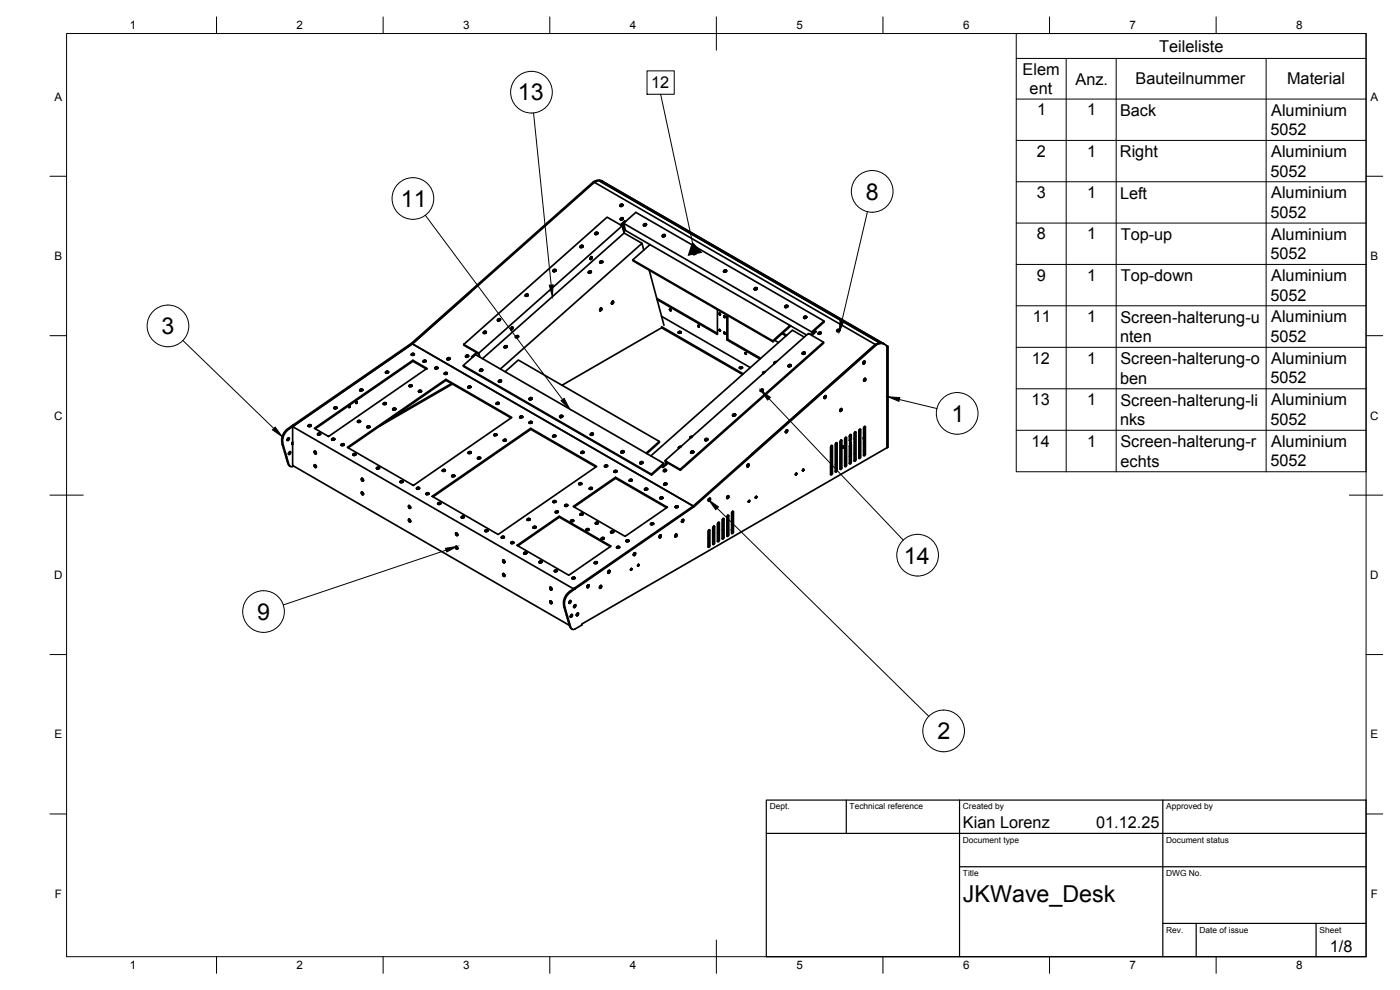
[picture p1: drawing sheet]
<svg xmlns="http://www.w3.org/2000/svg" width="420mm" height="297mm" viewBox="0 0 420 297" stroke-linecap="round" stroke-linejoin="round" font-family="sans-serif">
<defs><g id="words">
<g font-size="7">
<text x="155.4" y="30.1">13</text>
<text x="259.8" y="59.9">8</text>
<text x="120.3" y="62.1">11</text>
<text x="48.5" y="100.3">3</text>
<text x="285.6" y="126.6">1</text>
<text x="271.3" y="169.1">14</text>
<text x="77.2" y="186">9</text>
<text x="281.3" y="221.8">2</text>
<text x="289" y="270.6">JKWave_Desk</text>
</g>
<g font-size="4.9">
<text x="347.9" y="15.5">Teileliste</text>
<text x="306.9" y="22.4">Elem</text>
<text x="195.4" y="26.5">12</text>
<text x="309" y="28.3">ent</text>
<text x="322.8" y="25.4">Anz.</text>
<text x="340.8" y="25.3">Bauteilnummer</text>
<text x="386.3" y="25.3">Material</text>
<text x="311.3" y="34.6">1</text>
<text x="326.3" y="34.6">1</text>
<text x="336.1" y="34.7">Back</text>
<text x="381.5" y="34.7">Aluminium</text>
<text x="381.3" y="40.6">5052</text>
<text x="311.2" y="47">2</text>
<text x="326.3" y="47">1</text>
<text x="336.1" y="47.1">Right</text>
<text x="381.5" y="47.1">Aluminium</text>
<text x="381.3" y="53">5052</text>
<text x="311.1" y="59.4">3</text>
<text x="326.3" y="59.4">1</text>
<text x="336.1" y="59.6">Left</text>
<text x="381.5" y="59.5">Aluminium</text>
<text x="381.3" y="65.4">5052</text>
<text x="311.1" y="71.8">8</text>
<text x="326.3" y="71.8">1</text>
<text x="336.4" y="71.9">Top-up</text>
<text x="381.5" y="71.9">Aluminium</text>
<text x="381.3" y="77.8">5052</text>
<text x="311.1" y="84.3">9</text>
<text x="326.3" y="84.3">1</text>
<text x="336.4" y="84.3">Top-down</text>
<text x="381.5" y="84.3">Aluminium</text>
<text x="381.3" y="90.2">5052</text>
<text x="309.9" y="96.7">11</text>
<text x="326.3" y="96.7">1</text>
<text x="336.3" y="96.8">Screen-halterung-u</text>
<text x="381.5" y="96.8">Aluminium</text>
<text x="336.1" y="102.6">nten</text>
<text x="381.3" y="102.6">5052</text>
<text x="309.6" y="109.1">12</text>
<text x="326.3" y="109.1">1</text>
<text x="336.3" y="109.3">Screen-halterung-o</text>
<text x="381.5" y="109.2">Aluminium</text>
<text x="336.2" y="115.1">ben</text>
<text x="381.3" y="115">5052</text>
<text x="309.6" y="121.6">13</text>
<text x="326.3" y="121.6">1</text>
<text x="336.3" y="121.7">Screen-halterung-li</text>
<text x="381.5" y="121.7">Aluminium</text>
<text x="336.1" y="127.5">nks</text>
<text x="381.3" y="127.5">5052</text>
<text x="309.6" y="134">14</text>
<text x="326.3" y="134">1</text>
<text x="336.3" y="134.2">Screen-halterung-r</text>
<text x="381.5" y="134.1">Aluminium</text>
<text x="336.3" y="140">echts</text>
<text x="381.3" y="139.9">5052</text>
<text x="289" y="248.5">Kian Lorenz</text>
<text x="329" y="248.5">01.12.25</text>
<text x="399.1" y="285.7">1/8</text>
</g>
<g font-size="3.5">
<text x="39" y="8.8">1</text>
<text x="89" y="8.8">2</text>
<text x="139" y="8.8">3</text>
<text x="189" y="8.8">4</text>
<text x="239" y="8.8">5</text>
<text x="289" y="8.8">6</text>
<text x="339" y="8.8">7</text>
<text x="389" y="8.8">8</text>
<text x="16.3" y="30.2">A</text>
<text x="411.3" y="30.2">A</text>
<text x="16.3" y="78">B</text>
<text x="411.3" y="78">B</text>
<text x="16.2" y="125.9">C</text>
<text x="411.2" y="125.9">C</text>
<text x="16.2" y="173.7">D</text>
<text x="411.2" y="173.7">D</text>
<text x="16.3" y="221.6">E</text>
<text x="411.3" y="221.6">E</text>
<text x="16.4" y="269.4">F</text>
<text x="411.4" y="269.4">F</text>
<text x="39" y="290.8">1</text>
<text x="89" y="290.8">2</text>
<text x="139" y="290.8">3</text>
<text x="189" y="290.8">4</text>
<text x="239" y="290.8">5</text>
<text x="289" y="290.8">6</text>
<text x="339" y="290.8">7</text>
<text x="389" y="290.8">8</text>
</g>
<g font-size="2.5">
<text x="231" y="242.9">Dept.</text>
<text x="255" y="242.9">Technical reference</text>
<text x="289" y="242.9">Created by</text>
<text x="350" y="242.9">Approved by</text>
<text x="289" y="252.8">Document type</text>
<text x="350" y="252.8">Document status</text>
<text x="289" y="262.9">Title</text>
<text x="350" y="262.9">DWG No.</text>
<text x="350" y="279.9">Rev.</text>
<text x="360" y="279.9">Date of issue</text>
<text x="396" y="279.9">Sheet</text>
</g>
</g></defs>
<!-- layer: Visible -->
<g fill="none" stroke="#000" stroke-width=".51">
<path d="M178.1 54.5l-54.6 48.5-35.7 24.6M178.1 54.5l.3 .2M178.4 54.7l-54.6 48.5 84.2 48.6M178.4 54.7l84.3 48.7-37.3 33.1M179 54.4l-.6 .3M179.8 54.2l-1.4 .5M179.9 54.2l84.2 48.7M180.5 54.3l-.6-.1 84.2 48.7M180.6 54.3l84.2 48.6h-.7M180.6 54.3l.3 .1M180.8 54.4l-1.1-.4-1.6 .5M180.9 54.4l84.3 48.7"/>
<path d="M174.5 73.6l-.2 .1a.3 .3 0 0 0-.2 .3 .3 .3 0 0 0 .2 .3M174.5 73.6l.5 .3a.36 .36 0 0 0-.6-.2 .36 .36 0 0 0 0 .6l.6-.4M174.5 74.2h-.1M174.5 73.6l.5 .3M174.6 73.9l.4 .1M174.6 73.9l-.3 .1M174.6 73.9h.4M174.7 73.8l-.5 .4M174.9 74.1l-.5 .1M174.9 74h-.3l-.3 .2 .6-.1-.6 .1M175 73.9l-.2 .3-.5 .1M175 73.9a.47 .47 0 0 0-.8 .2l.3-.2h.5"/>
<path d="M175 73.9a.47 .47 0 0 0-.8 .2M177.1 77.8h.1a.34 .34 0 0 0 .4-.3 .34 .34 0 0 0-.2-.4l-.3 .4 .1 .3M177.2 77.2a.33 .33 0 0 1 .6 0 .33 .33 0 0 1-.3 .5l-.1 .1a.31 .31 0 0 1-.4-.2 .31 .31 0 0 1 .2-.4zM177.4 77.1l-.2 .5M177.5 77.3l-.2 .2M177.5 77.1l-.4 .6M177.5 77.1v.4l-.4 .3M177.6 77.4l-.1 .2M177.6 77.6l-.4 .2M177.7 77.4l-.1 .2M178.6 69.9a.34 .34 0 0 1 .5-.2 .34 .34 0 0 1 .2 .5 .34 .34 0 0 1-.5 .2 .34 .34 0 0 1-.2-.5zM178.8 70.2h.5l-.5 .1z"/>
<path d="M178.9 69.7l.5 .2M178.9 69.7l-.3 .1-.1 .4M179 69.7l.4 .3M179 70h.4M179 70l-.3 .1M179.1 69.9l-.5 .4 .3-.4 .5 .1M179.3 70.2l-.5 .1 .1-.1M179.3 70.1l-.6 .2M179.4 70l-.4 .4-.4-.2M179.4 70l-.5-.1-.3 .3M179.4 70a.47 .47 0 0 0-.8 .2M180 78.7a.44 .44 0 0 1 .4-.3 .44 .44 0 0 1 .4 .3l-.5-.1-.2 .3 .2-.3 .6 .1"/>
<path d="M180.1 78.5l.4-.1 .3 .2-.4-.1-.4 .3zM180.1 78.4a.41 .41 0 0 1 .6-.2 .41 .41 0 0 1 .1 .6 .41 .41 0 0 1-.5 .1l-.3-.1zM186.2 61.5a.34 .34 0 0 1 .4-.2 .34 .34 0 0 1 .2 .5 .34 .34 0 0 1-.4 .1 .34 .34 0 0 1-.2-.4zM186.3 65.8l.1 .1zM186.3 65.6l.5-.2a.32 .32 0 0 1-.1 .6 .32 .32 0 0 1-.4-.4zM186.4 65.7l.1 .1-.2-.1M186.4 65.7h.1M186.4 65.7l.1 .1M186.5 65.6v.1M186.5 65.6h.1M186.5 65.6v.2M186.5 61.3l.5 .2"/>
<path d="M186.5 65.6l-.3 .3 .4-.4 .4 .1M186.9 61.6l-.3-.1-.4 .2 .2-.2 .4 .3M186.9 61.5l-.7-.2a.3 .3 0 0 0-.2 .4 .3 .3 0 0 0 .3 .2M186.9 61.5l-.1 .3-.5 .1M186.9 61.5a.47 .47 0 0 0-.8 .3M187 65.5l-.6-.1-.3 .4 .3 .2M187 65.6l-.2 .3-.4 .1M187 65.6a.47 .47 0 0 0-.8 .2M187 67v1.9M187.1 67l.6 2.1 7.4 4.3M187.3 66.8h.1M187.3 67.6v2.3l-.6-2.1"/>
<path d="M187.5 66.3l.1 .3-1.2 1M187.5 66.3l.2 .1M187.5 66.3l-1.3 1.2M189.9 78l5.2-4.6 42 24.2-5.2 4.7zM189.9 78l.1 .3 42 24.2 5.3-4.7M192.7 73l-5.4-3.1-42.5 37.7M193.2 75l-.5-2-42.5 37.7M193.2 67.4a.34 .34 0 0 1 .5-.2 .34 .34 0 0 1 .2 .4 .34 .34 0 0 1-.5 .2 .34 .34 0 0 1-.2-.4zM193.3 67.7l.6-.2-.6 .2M193.5 67.7h-.1M193.5 67.1l.5 .3M193.6 67.4l.4 .1"/>
<path d="M193.6 67.4l-.3 .1M193.6 67.4h.4M193.7 67.3l-.5 .4 .3-.3h.5M193.9 67.6l-.6 .1M194 67.3l-.7-.1a.3 .3 0 0 0-.2 .3 .3 .3 0 0 0 .2 .3M194 67.4l-.1 .2-.6 .2M194 67.4a.45 .45 0 0 0-.5-.2 .45 .45 0 0 0-.3 .4l.3-.3 .5 .1M199 70.9h.5zM199.2 70.4l.4 .2M199.2 70.4l-.4 .2v.3M199.2 70.4l.5 .2M199.2 70.7h.4"/>
<path d="M199.2 70.7l-.2 .1M199.3 70.6l.3 .1M199.3 70.6l-.4 .3M199.5 70.9l-.5 .1 .2-.1M199.6 70.8l-.7 .2M199.6 70.7l-.4-.1-.4 .3M199.6 70.7l-.4-.1-.3 .3M199.6 70.7l-.3 .3-.5-.1M199.6 70.6a.36 .36 0 0 0-.5-.2 .36 .36 0 0 0 0 .6l.5-.3M199.6 70.6a.47 .47 0 0 0-.8 .3M208.1 75.9a.33 .33 0 0 1 .4-.2 .33 .33 0 0 1 .2 .5 .33 .33 0 0 1-.4 .2 .33 .33 0 0 1-.2-.5zM208.3 76.2h.4z"/>
<path d="M208.4 75.7l-.2 .1a.4 .4 0 0 0 .1 .6 .4 .4 0 0 0 .5-.4M208.4 75.7l.4 .2M208.4 76.2l-.2 .1M208.4 75.7l.4 .3M208.5 76h.3M208.5 75.9l-.4 .3a.46 .46 0 0 1 .7-.2M208.8 76.1l-.7 .2 .7-.2M208.8 76l-.6 .1M208.8 76a.47 .47 0 0 0-.8 .2M141.2 87.7l-17.4 15.5-35.7 24.6M145.1 99.9l.2 .2M145.2 99.6a.34 .34 0 0 1 .4-.2 .34 .34 0 0 1 .2 .5 .34 .34 0 0 1-.4 .2 .34 .34 0 0 1-.2-.5z"/>
<path d="M145.2 100l.7-.2-.7 .2M145.5 99.9l-.2 .1 .5-.1-.5 .1M145.5 99.4l-.3 .1-.1 .4M145.5 99.4l.4 .2M145.5 99.4l.5 .3M145.5 99.7h.4M145.5 99.7l-.2 .1M145.6 99.7h.3M145.6 99.6l-.4 .4 .3-.4 .4 .1M145.9 99.7l-.2 .3h-.4M145.9 99.7l-.4-.1-.4 .3M145.9 99.7a.47 .47 0 0 0-.8 .2"/>
<path d="M149.4 95.9a.34 .34 0 0 1 .5-.2 .34 .34 0 0 1 .2 .4 .34 .34 0 0 1-.5 .2 .34 .34 0 0 1-.2-.4zM149.4 96.2l.7-.2-.6 .2M149.7 96.2l-.1 .1M149.7 95.6l.5 .3M149.8 95.9l.3 .1M149.8 95.9l-.3 .1M149.8 95.9l.4 .1M149.9 95.8l-.5 .4 .3-.3 .5 .1M150.1 96.1l-.6 .2M150.2 95.9l-.4 .4h-.3M150.2 95.8l-.3-.2-.4 .1a.29 .29 0 0 0-.2 .3 .29 .29 0 0 0 .2 .3M150.2 95.9a.45 .45 0 0 0-.5-.1 .45 .45 0 0 0-.3 .3l.3-.3 .5 .1"/>
<path d="M153.5 98.3l.2-.2a.34 .34 0 0 1 .1 .5 .34 .34 0 0 1-.5 .1zM153.5 98.2l-.1 .7M153.6 98.2a.32 .32 0 0 1 .5 .1 .32 .32 0 0 1-.3 .5l-.4 .1 .5-.3M153.7 98.2l-.2 .5M153.7 98.4l-.1 .2M153.7 98.1l-.4 .7M153.8 98.2v.4l-.4 .3M153.8 98.5l-.1 .2M153.9 98.5l-.1 .2M157.8 88.8l.7-.1zM158 88.3a.4 .4 0 0 0-.4 .3 .4 .4 0 0 0 .4 .5 .4 .4 0 0 0 .4-.4l.1-.2M158 88.3l.5 .2a.36 .36 0 0 0-.6-.2 .36 .36 0 0 0 0 .6l.6-.4"/>
<path d="M158 88.8l-.1 .1M158 88.2l.5 .3M158.1 88.5l.4 .1M158.2 88.5l-.5 .3M158.4 88.7l-.5 .2 .5-.2M158.5 88.6h-.7M158.5 88.5l-.5-.1-.3 .4M158.5 88.5a.47 .47 0 0 0-.8 .2M166.1 81.1a.34 .34 0 0 1 .4-.2 .34 .34 0 0 1 .2 .5 .34 .34 0 0 1-.4 .1 .34 .34 0 0 1-.2-.4zM166.2 81.4l.6-.2zM166.4 81.4l-.2 .1M166.4 80.8l.4 .3"/>
<path d="M166.4 81.1l.4 .1M166.4 81.1l-.2 .1M166.5 81.1l-.4 .3M166.7 81.3l-.5 .2M166.8 81.1l-.3-.3-.3 .1a.3 .3 0 0 0-.3 .3 .3 .3 0 0 0 .3 .3M166.8 81.2l-.5-.1-.3 .3M166.8 81.2l-.4-.1-.3 .3M166.8 81.1l-.2 .3-.4 .1M166.8 81.1a.45 .45 0 0 0-.4-.1 .45 .45 0 0 0-.4 .3M176.6 81.8a.45 .45 0 0 1 .3-.4 .45 .45 0 0 1 .5 .2l-.4-.1-.4 .3M177.2 81.3l.2 .2M177.2 81.3l-.4 .1-.2 .3a.42 .42 0 0 1 .4-.3 .42 .42 0 0 1 .4 .4"/>
<path d="M177.3 81.3a.41 .41 0 0 1-.1 .7 .41 .41 0 0 1-.6-.3M177.4 81.7a.48 .48 0 0 0-.8 .1M177.4 81.7l-.4-.1-.4 .3M177.4 81.7h-.5l-.2 .2M180.3 92.5l-.2 .5M180.3 92.7l-.1 .2M180.4 92.5l-.1 .3-.3 .3zM180.4 92.4l.2 .1-.1 .4M180.4 92.4l-.3 .3v.5M180.4 92.5v.4l-.4 .3M180.5 92.8l-.2 .2M180.5 92.9l-.4 .3"/>
<path d="M180.5 92.9l-.4 .3a.39 .39 0 0 0 .4-.3 .39 .39 0 0 0-.2-.4l-.3 .4 .1 .3M180.6 92.8l-.1 .3M183.5 91l.4-.6v.4l-.4 .3M183.7 90.6l.2-.2a.34 .34 0 0 1 .1 .5 .34 .34 0 0 1-.5 .1zM183.9 90.4l-.2 .6M183.9 90.7l-.1 .2M183.9 90.4l.2 .3-.5 .5M183.9 90.4l-.3 .3v.5M184 90.4v.4l-.4 .3M184 90.7l-.1 .2M184.1 90.7l-.1 .3M194.8 81.1l4.5 16.5"/>
<path d="M197.1 89.5l18.2 10.5M197.2 89.9l18.1 10.4v-7.4M198.5 94.9l26.7 15.4M198.5 98l24.6 14.2M201 92.8l.3 .1M201 92.9l.3 .3-.3-.2 .1-.3 .2 .5M201.1 93v.1M201.1 92.8l.2 .4M201.1 93l.1 .1M201.2 92.9l.2 .2M201.3 92.9v.1M201.3 92.9v.3"/>
<path d="M201.3 93.1l-.1-.3 .1 .4M203.6 99.6l.1-.1a.35 .35 0 0 1 .5-.1 .35 .35 0 0 1 .1 .5h-.7zM203.8 99.5h.3M203.9 99.7h.2M203.9 99.6h.2M204 99.4l.4 .3M204.2 99.7l-.6 .2 .2-.2 .6 .1M204.4 99.7a.39 .39 0 0 1-.4 .3 .39 .39 0 0 1-.3-.4l.7 .2-.5-.2-.3 .2M209.5 97.9l.1 .1M209.6 97.6l.2 .5-.3-.2 .1-.3M209.6 97.6l.2 .4M209.6 97.6l.2 .5"/>
<path d="M209.6 97.9l.1 .1M209.7 97.7l.1 .2M209.8 97.8l-.1 .3-.2-.4 .2 .1M215.8 98.9l.3 .1M215.8 94h.2l.2 .4M215.8 94.2l.3 .3M215.8 98.9v.2M215.8 98.9l.3 .4M215.9 94.2l.1 .1M215.9 99.1l.1 .2M215.9 94l.3 .4M215.9 98.9l.3 .4"/>
<path d="M216 94l.2 .4-.2-.4-.1 .2 .2 .3M216 94.2v.1M216 94l.2 .3M216 94.2l.1 .1M216 99v.1M216.1 94.1l.1 .2M216.1 99l.1 .2M216.1 94.1l.1 .1M216.1 99l.1 .1M216.1 99l.1 .3M216.2 99.3l-.3-.4 .2 .4M217.2 81.5l.2 .2"/>
<path d="M217.2 99.9l.4 .3M217.2 99.9l.3-.2 .1 .4M217.2 95l.4 .3M217.2 99.7v.2M217.2 94.8v.2M217.3 81.2l.2-.1a.31 .31 0 0 1 .5 .2 .31 .31 0 0 1-.4 .3l-.3-.1zM217.3 99.7l.3 .5zM217.3 100l.1 .1M217.3 95l.2 .1M217.4 94.8l.2 .5M217.4 99.7l.2 .4M217.4 94.8l.2 .4-.2-.4-.1 .2 .3 .3"/>
<path d="M217.4 99.9l.1 .1M217.4 94.8l.2 .4zM217.5 99.9v.1M217.5 94.9l.1 .2zM217.5 99.8l.1 .2M217.5 99.8l.1 .1M217.6 94.9l-.3-.1-.1 .2M217.6 95v.3M217.6 81.5l-.2 .1 .5-.1-.5 .1M217.6 81l.5 .3M217.6 81.3l.4 .1M217.6 81.3l-.2 .1"/>
<path d="M217.6 81.3h.4M217.7 81.2l-.4 .4 .7-.2-.7 .2M218 81.3l-.2 .3h-.4M218 81.3l-.4-.1-.4 .3M218 81.2l-.6-.2-.2 .5M218 81.3a.47 .47 0 0 0-.8 .2M218.1 94.5v7.5l10 5.7M218.4 94.7v7.1l9.9 5.7M226.5 86.6a.34 .34 0 0 1 .4-.3 .34 .34 0 0 1 .2 .5 .34 .34 0 0 1-.4 .2 .34 .34 0 0 1-.2-.4zM226.5 86.8l.7-.1zM226.8 86.3l-.3 .1a.3 .3 0 0 0-.2 .3 .3 .3 0 0 0 .3 .3M226.8 86.3l.4 .2"/>
<path d="M226.8 86.8l-.2 .1M226.8 86.3l.4 .3M226.8 86.6l.4 .1M226.8 86.6l-.3 .1M226.8 86.6h.4M226.9 86.5l-.4 .4M227.1 86.8l-.5 .1M227.2 86.6l-.2 .3-.5 .1M227.2 86.6a.44 .44 0 0 0-.5-.2 .44 .44 0 0 0-.3 .4l.3-.3 .5 .1M234.9 99.9l1.2 .7M235.9 91.6l.5 .2M235.9 91.6l-.3 .2v.4"/>
<path d="M236 91.6l.4 .3M236 91.9l.4 .1M236 91.9l-.3 .1M236 91.9h.4M236.1 91.8l-.5 .4M236.3 92.1l-.5 .2 .1-.2M236.3 92l-.5 .1h.5M236.4 92l-.7 .2M236.4 91.9l-.5-.1-.3 .3M236.4 91.9l-.3 .4-.5-.1M236.4 91.9a.35 .35 0 0 0-.5-.2 .35 .35 0 0 0 0 .6l.5-.4M236.4 91.9a.46 .46 0 0 0-.5-.2 .46 .46 0 0 0-.3 .4"/>
<path d="M237.1 97.6l5 2.9M241.3 95.1l.6-.1a.31 .31 0 0 1-.2 .5 .31 .31 0 0 1-.4-.4zM241.6 94.9l-.4 .3 .2 .3M241.6 94.9l.5 .2M241.6 95.4l-.1 .1M241.7 95.2h.3M241.7 95.2l-.3 .1M241.7 95.2h.4M241.8 95.1l-.5 .3M242 95.4l-.6 .1M242 95.3l-.7 .2 .7-.2M242.1 95.2l-.2 .3h-.5"/>
<path d="M242.1 95.2l-.5-.1-.3 .3M242.1 95.2a.47 .47 0 0 0-.8 .2M243.6 99.6l-56.5-32.6 3.7-3.3 56.5 32.6 .1 .3-3.5 3 .2 .6M243.6 99.6l.2 .9M244.3 99.3l.5 .3M244.4 99.2l.5 .3-1.3 1.1M245.9 99.9l-.2 .3 .3-.3h.4M246 99.6l.5 .3M246.4 99.9l-.1-.2a.43 .43 0 0 0-.7 .1 .43 .43 0 0 0 .2 .6 .43 .43 0 0 0 .6-.3v-.2M246.4 99.9a.35 .35 0 0 0-.5-.2 .35 .35 0 0 0 0 .6l.5-.4M246.4 99.9a.47 .47 0 0 0-.8 .2M247.3 96.3l-3.7 3.3"/>
<path d="M251.2 99.1a.33 .33 0 0 1 .5-.2 .33 .33 0 0 1 .2 .4 .33 .33 0 0 1-.5 .2 .33 .33 0 0 1-.2-.4zM251.4 99.1l.4 .3M251.5 99.1l-.3 .3M251.5 98.8l.5 .3M252 99.2l-.5-.1-.3 .3M252 99l-.2-.1a.44 .44 0 0 0-.7 .1 .44 .44 0 0 0 .3 .6 .44 .44 0 0 0 .6-.4v-.1M252 99.2a.47 .47 0 0 0-.8 .2M252 99.1a.47 .47 0 0 0-.8 .2M108 116.9l.1-.1a.38 .38 0 0 1 .5-.1 .38 .38 0 0 1 .1 .5l-.5 .1zM108.4 116.7l.5 .3M108.6 117l-.5 .2M108.7 117l-.4 .3"/>
<path d="M108.8 117.1l-.4-.1-.4 .2M108.8 117a.37 .37 0 0 1-.4 .3 .37 .37 0 0 1-.3-.4l.4-.1 .3 .2-.4-.1-.4 .2M115.8 111.5a.41 .41 0 0 1 .5-.1 .41 .41 0 0 1 .2 .4l-.4 .2a.29 .29 0 0 1-.3-.1 .29 .29 0 0 1 0-.4zM116.3 111.6l-.5 .3 .3-.3 .4 .1-.4-.1-.3 .2a.46 .46 0 0 1 .8-.1 .36 .36 0 0 0-.5-.3 .36 .36 0 0 0-.2 .5h.4l.3-.3M116.4 111.7l-.3 .3M123.2 115.5l-.4 .1v.3M123.2 115.5l.5 .2M123.4 115.7l-.5 .2M123.5 103l.3 .2M123.5 106.4h.8zM123.6 106.2h.6a.34 .34 0 0 1-.3 .4 .34 .34 0 0 1-.3-.4zM123.6 115.8l-.4-.1-.4 .2"/>
<path d="M123.7 115.7l-.3 .3-.6-.1M123.7 115.7a.38 .38 0 0 1-.5 .4 .38 .38 0 0 1-.3-.4l.4-.1 .4 .1-.5-.1-.4 .3M123.9 106l-.5 .3 .1 .2M123.9 106l.4 .3M123.9 106l.5 .3M123.9 108.1v.3l4 2.3M123.9 108.4l-29.3 20.3M124.1 106.3l-.6 .2M124.3 106.3a.49 .49 0 0 0-.8 .1M124.3 106.3l-.3 .3-.5-.1M126 117.1h-.1a.32 .32 0 0 0-.3 .5 .32 .32 0 0 0 .6 .1l.3-.3M126 117.1l.5 .3"/>
<path d="M126.2 117.4l-.5 .2 .3-.2 .4 .1-.4-.2-.3 .2a.46 .46 0 0 1 .8-.1 .37 .37 0 0 0-.5-.3 .37 .37 0 0 0-.2 .5h.4l.3-.2M127.1 108.3h.7a.34 .34 0 0 1-.4 .3 .34 .34 0 0 1-.3-.3zM127.4 108.1l.5 .2M127.6 108.3l-.5 .2M127.8 108.4l-.4-.1-.4 .2M127.8 108.4l-.4-.2-.4 .3M127.9 108.3l-.3 .3-.6-.1M127.9 108.3l-.3-.2-.6 .2v.2l.8-.1M130.6 110.4l.5-.2 .3 .3zM130.7 110.5v.2M130.9 110.1l-.4 .2v.3M130.9 110.1l.5 .3"/>
<path d="M131 110.1l.4 .3M131 110.4v.3M131.1 110.4l-.5 .2M131.3 110.5h.1M131.4 110.5l-.5-.1-.3 .2M131.4 110.4l-.3 .3-.6-.1M131.4 110.4a.38 .38 0 0 1-.4 .3 .38 .38 0 0 1-.4-.4l.5-.1 .3 .2M133.4 112.1l.5-.2 .3 .2-.4-.1-.4 .2 .4-.2 .4 .1M133.4 112a.36 .36 0 0 1 .4-.2 .36 .36 0 0 1 .3 .4l-.5 .1zM133.8 111.7l.4 .3M133.8 113.8v.3l19.6 11.3M133.8 114.1l-29.3 20.3"/>
<path d="M133.9 112l-.5 .2M134 112l-.4 .1M134.2 112l-.3 .3-.5-.1M134.2 112l-.6-.2-.3 .4M134.3 107.6l.2-.2a.31 .31 0 0 1 .5 .2 .31 .31 0 0 1-.4 .4l-.3-.1zM134.3 107.7l.7-.1h-.4l-.4 .3zM134.5 107.6l-.2 .3h.5l.2-.3M134.6 107.3l.5 .3M135 107.6v.1M135 107.5l-.5-.1-.3 .5M135 107.6a.47 .47 0 0 0-.8 .2M135.5 115.1l-18.6 10.7"/>
<path d="M135.8 115.2l-21.8 12.6M139 109.7l3.7-3.3 56.5 32.6-3.7 3.3zM139 109.7l.1 .2 56.5 32.6M139.2 103.3l43-38.1 4.5 2.6-43 38.1zM139.2 103.3v.3l4.3 2.5 .2 .9M140.1 106.8l-.3 .3M140.1 106.5l.5 .3M140.1 106.5l-.4 .3v.3M140.6 106.9l-.5-.1-.3 .3M140.6 106.8l-.3 .4-.6-.1M140.6 106.8h-.5l-.3 .2M140.6 106.8a.35 .35 0 0 0-.6-.2 .35 .35 0 0 0 0 .6l.6-.4"/>
<path d="M140.6 106.8a.46 .46 0 0 0-.5-.1 .46 .46 0 0 0-.3 .3M140.8 115.8l.5 .3M140.8 115.8l-.4 .2v.3M141 116.1l-.5 .2M141.3 116.1l-.3 .3-.6-.1M141.3 116.1a.37 .37 0 0 1-.4 .4 .37 .37 0 0 1-.4-.5l.4-.1 .4 .2a.45 .45 0 0 0-.4-.1 .45 .45 0 0 0-.4 .3l.3-.2 .5 .1-.5-.1-.3 .2M143 105.8l-1.5 1.3 .3 .1M143.2 105.9l-1.4 1.3M143.7 105.9l.3 1.3M144.1 111.3l.6-.1zM144.4 110.8h-.3a.39 .39 0 0 0 .1 .7 .39 .39 0 0 0 .6-.3v-.2M144.4 110.8l.4 .1"/>
<path d="M144.4 110.7l.4 .3M144.4 111l.4 .1M144.4 111l-.3 .1M144.5 111l-.4 .3a.45 .45 0 0 1 .7-.3M144.7 111.2l-.5 .2 .2-.1M144.8 111.2l-.7 .1M144.8 111a.35 .35 0 0 0-.5-.2 .35 .35 0 0 0 0 .6l.5-.4M144.8 111a.47 .47 0 0 0-.8 .2M149.7 114.3a.34 .34 0 0 1 .5-.2 .34 .34 0 0 1 .1 .4 .34 .34 0 0 1-.4 .2 .34 .34 0 0 1-.2-.4zM149.8 114.5l.6-.1zM150 114.5l-.1 .1M150 114l.5 .3"/>
<path d="M150.1 114.3l.3 .1M150.1 114.3l-.3 .1M150.1 114.3h.4M150.2 114.2l-.5 .4 .3-.4 .5 .1M150.3 114.5h.1M150.4 114.5l-.6 .1M150.5 114.3l-.3 .3-.4 .1M150.5 114.2l-.3-.2-.4 .1a.29 .29 0 0 0-.2 .3 .29 .29 0 0 0 .2 .3M150.5 114.3a.45 .45 0 0 0-.5-.2 .45 .45 0 0 0-.3 .4l.3-.3 .5 .1M151.3 104.1a.43 .43 0 0 1 .4-.3 .43 .43 0 0 1 .4 .4M151.6 111.5l4-3.5 42.3 24.4-4 3.6M151.7 104.1l-.3 .2 .3-.3 .4 .1"/>
<path d="M151.8 104l.4 .1M152 103.7l.2 .1M152.1 103.9v.3a.49 .49 0 0 1-.8-.1M152.1 104.1a.48 .48 0 0 0-.8 .2l.4-.4 .4 .1a.45 .45 0 0 0-.4-.2 .45 .45 0 0 0-.4 .4M152.2 103.9l-.5-.2-.4 .4M155.2 101l-.4 .3 .3-.3 .5 .1a.42 .42 0 0 0-.5-.3 .42 .42 0 0 0-.4 .3M155.2 101l.4 .1M155.4 100.7l-.6 .1-.1 .3M155.4 100.7l.2 .4a.48 .48 0 0 1-.4 .3 .48 .48 0 0 1-.5-.3M155.4 100.7l.2 .1M155.6 101a.45 .45 0 0 0-.5-.2 .45 .45 0 0 0-.4 .4M155.6 101.1a.5 .5 0 0 0-.9 .1"/>
<path d="M159.2 119.3h-.1a.4 .4 0 0 0-.2 .5 .4 .4 0 0 0 .4 .3 .4 .4 0 0 0 .3-.4l.1-.1M159.2 119.3l.5 .3a.36 .36 0 0 0-.6-.2 .36 .36 0 0 0 0 .6l.6-.4M159.2 119.9l-.1 .1M159.2 119.3l.5 .3M159.3 119.6l.3 .1M159.3 119.6l-.3 .1M159.3 119.6h.4M159.4 119.5l-.5 .4 .7-.2-.6 .2M159.5 119.8l-.5 .2M159.6 119.8l-.6 .1M159.6 119.6l-.4-.1-.3 .3 .3-.2h.4M159.7 119.6a.47 .47 0 0 0-.8 .2"/>
<path d="M218.4 101.8l-.3 .2M222 110.4l.3-.2 .5 .2M222 110.4h.8M222.2 110.3h.3M222.2 110.2h.3M222.4 110.1h.3a.36 .36 0 0 1-.1 .5 .36 .36 0 0 1-.5 0M222.4 110.1l-.5 .2 .2 .2M222.4 110.1l.4 .1a.35 .35 0 0 1-.4 .4 .35 .35 0 0 1-.3-.4l.7 .2M222.5 110.1h-.3M222.6 110.4l-.6 .1M222.8 112.4l-24.3-14.1-29.8 17.3M223.7 105.8l.2 .5z"/>
<path d="M223.7 106.1l.1 .1M223.8 106v.2M223.8 105.8l.2 .4zM223.8 106l.1 .1M223.9 105.9l.1 .2M223.9 106v.3M223.9 106l-.2-.2a.26 .26 0 0 0-.1 .3 .26 .26 0 0 0 .3 .2M223.9 106v.1M228.2 117.3l.2 .1M228.3 117a.34 .34 0 0 1 .4-.2 .34 .34 0 0 1 .2 .5 .34 .34 0 0 1-.4 .2 .34 .34 0 0 1-.2-.5zM228.3 117.1l.4-.2 .3 .2-.4-.1-.3 .3zM228.4 117.3l.6-.1z"/>
<path d="M228.6 116.8l.5 .2M228.7 117.1h.3M228.7 117.1l-.3 .1M228.7 117l.4 .1-.5-.1-.3 .3M228.7 117l-.4 .3M228.9 111.9l.1 .2M228.9 117.3l-.4 .1 .1-.1M229 117.3l-.6 .1M229 117.1l-.3 .3h-.3M229 117l-.5-.2-.3 .5M229.3 111.9l-.3 .2M229.3 111.8l-.3 .3"/>
<path d="M229.5 111.7h-.4l-.2 .3 .6-.3-.6 .4M229.6 111.5l-.5 .1-.2 .3 .7-.3M231.9 102.3l.1 .2M232.3 108.9l.1 .2M232.5 102.1l1.2 .7M232.7 108.8l-.3 .3 .3-.3M232.9 108.7l-.6 .3 .6-.3M233 108.5l-.6 .1-.1 .3 .3-.3h.4l-.5 .1-.2 .3M233 108.5h.1M234.7 100.1l1.2 .7M236.6 109.6l.6-.1a.32 .32 0 0 1-.2 .5 .32 .32 0 0 1-.4-.4zM236.8 109.9h.5l-.6 .1z"/>
<path d="M236.9 109.9l-.1 .1M237 109.7h.4l-.4-.1-.4 .3M237.1 109.6l-.5 .3M237.3 109.9l-.5 .1M237.3 109.8l-.6 .2M237.4 109.7l-.7 .1M237.4 109.7l-.4 .4-.5-.2M237.4 109.7a.47 .47 0 0 0-.8 .2M237.4 109.6a.46 .46 0 0 0-.6-.2 .46 .46 0 0 0-.3 .5M240.9 106.2l.7-.2zM241.2 106.2l-.2 .1M241.2 105.6l.5 .3"/>
<path d="M241.2 105.9l.4 .1M241.3 105.8l-.4 .4a.43 .43 0 0 1 .3-.4 .43 .43 0 0 1 .4 .1M241.4 101.1l-3.6-2-42.5 37.7M241.5 106.1l-.5 .2M241.6 106h-.6M241.6 105.9l-.2 .3-.4 .1M241.6 105.9a.35 .35 0 0 1-.4 .4 .35 .35 0 0 1-.2-.5h.6l-.3-.2-.4 .1a.29 .29 0 0 0-.2 .3 .29 .29 0 0 0 .3 .3M241.6 105.9a.46 .46 0 0 0-.5-.1 .46 .46 0 0 0-.3 .3M247.1 102.7l.1 .2-43 38.2-.1-.3M247.6 118.8l-.2 .3M247.6 119l-.3 .3M247.6 118.9l-.1 .2"/>
<path d="M247.7 118.8l-.1 .2M247.7 118.7l-.4 .6M247.7 119.4l-.2 .2M247.7 119.5l-.2 .1M247.8 119l-.2 .2M247.8 118.7a.51 .51 0 0 1-.4 .7M247.9 118.8a.46 .46 0 0 1-.1 .4 .46 .46 0 0 1-.5 .2l.4-.2 .1-.5-.2 .5-.3 .2M247.9 119.1l-.2 .2M247.9 118.8l-.2 .7M247.9 118.7l-.5 .4v.4l.1 .1M259.2 108.5l-.1 .2M259.2 108.5l-.2 .3z"/>
<path d="M259.2 114.2l.4-.6v.3l-.4 .3M259.3 108.7l-.3 .3M259.3 108.6l-.1 .2M259.3 108.4l-.3 .6M259.4 108.4l-.4 .6M259.4 109.1l-.3 .1M259.4 108.7l-.1 .1M259.4 108.4l-.1 .4-.3 .2M259.4 113.6h.1a.35 .35 0 0 1 .3 .5 .35 .35 0 0 1-.6 0zM259.4 108.4v.4l-.4 .3a.47 .47 0 0 0 .5-.2 .47 .47 0 0 0 0-.5M259.5 108.4l-.1 .6-.4 .1M259.5 108.7l-.1 .2"/>
<path d="M259.5 108.4l-.1 .7M259.5 108.4l-.5 .4 .1 .4 .3-.1M259.5 113.6l-.1 .5M259.6 113.8l-.2 .3-.2-.2M259.7 113.6l-.1 .4-.4 .3a.36 .36 0 0 0 .5-.2 .36 .36 0 0 0-.2-.5l-.2 .7M259.7 113.9l-.1 .2M259.8 113.9l-.1 .3M263 103.5a2.15 2.15 0 0 1 3.2 .6M264.1 102.9l-.9 .2M264.8 102.9l.5 .3M265.2 103.1l.3 .2M265.2 103.1l-1.4-.2-1.1 .5"/>
<path d="M265.8 103.6l.7 .3-.3 .2M266.2 104.1v30.2M266.5 103.9v30.3l-.3 .1M84.7 133.3l.4 .5 1.9 6a.8 .8 0 0 0 1.1 0M84.8 133.5l1.6 5.6 .7 .8M86.3 131.5l.4-.2 .1 .3-.5 .6-.2-.2zM86.4 128.7a4.2 4.2 0 0 0-1.7 4.6l.3 .4M86.5 131.3l-.4 .7M86.6 128.8l1.2-.8v11.7l83.1 47.9M86.7 135.7l.4-.2 .2 .2-.6 .7-.1-.2zM87 135.5l-.4 .7M87.7 133.4h.1"/>
<path d="M87.7 132.7v.7zM87.8 127.6l.3 .2M87.8 127.6v.1M87.8 133.1l-.2 .2M87.8 133.3h-.1M87.8 133.1h.1M87.8 132.6h.1M88 127.9l-.2-.2-1.4 1 .2 .1a4.3 4.3 0 0 0-1.6 4.7M88.1 127.8h.1M92.6 127.8h.7zM92.6 127.6h.6a.3 .3 0 0 1-.3 .4 .3 .3 0 0 1-.3-.4zM92.9 127.4l-.4 .2v.3"/>
<path d="M92.9 127.4l.5 .3M93.1 127.7l-.5 .2M93.2 127.7l-.4 .3M93.3 127.7l-.4-.1-.4 .2M93.4 127.7l-.4 .3-.5-.1M94.3 139.7l.3 .5a.27 .27 0 0 0 .4-.1 .27 .27 0 0 0-.2-.4l.1 .3-.2 .2-.3-.7 .1 .4 .4 .3M94.3 135.6l.4 .6 .2-.1-.1-.4M94.4 128.5l29.5-20.4 4.2 2.4-29.5 20.5zM94.4 139.5v.5l.3 .3M94.4 135.4v.5l.3 .3M94.4 135.4h.1M94.4 139.5l.5 .2"/>
<path d="M94.4 135.4l.5 .2M94.4 139.5h.1M94.4 139.8l.2 .2M94.4 135.7l.2 .2M94.5 139.5l.4 .6M94.5 135.4l.4 .6M94.5 139.5l.1 .4 .3 .1-.2-.3M94.6 139.5l.1 .2M94.6 135.4l.1 .3M94.6 139.8l.1 .2M94.6 135.7l.1 .2M94.7 139.7l.2 .3"/>
<path d="M94.7 135.7l.2 .2zM94.8 135.6l-.1 .1M94.8 135.7l.1 .3-.2 .1-.3-.7 .1 .5 .4 .2M95.4 130.1h.7a.34 .34 0 0 1-.3 .4 .34 .34 0 0 1-.4-.4zM95.7 129.9l-.4 .2v.3M95.7 129.9l.5 .3M95.8 130l.4 .2M95.9 130.2l-.5 .2M96.1 130.3l-.4-.1-.3 .2M96.2 130.3l-.5-.1-.3 .2M96.2 130.2l-.2 .3-.7-.1M96.2 130.3a.49 .49 0 0 0-.8 0"/>
<path d="M99.6 131.7l.1-.1a.38 .38 0 0 1 .5-.1 .38 .38 0 0 1 .1 .5l-.5 .1zM100 131.5l.5 .3M100.2 131.8l-.5 .2M100.4 122.3h.6a.34 .34 0 0 1-.3 .3 .34 .34 0 0 1-.3-.3zM100.4 131.9l-.4-.2-.4 .2M100.4 131.8l-.5-.2-.3 .3M100.4 131.8a.38 .38 0 0 1-.4 .3 .38 .38 0 0 1-.3-.4l.4-.1 .3 .2M100.6 122.1l.5 .2M100.6 122.1h-.2a.35 .35 0 0 0-.1 .6 .35 .35 0 0 0 .6-.1l.2-.2M100.8 122.3l-.5 .2 .3-.2 .5 .1M101 122.4l-.4 .2M101.1 122.4a.49 .49 0 0 0-.8 .1"/>
<path d="M102.5 133.3a.34 .34 0 0 1 .4-.1 .34 .34 0 0 1 .2 .4l-.5 .1zM102.8 133.1l.5 .3M103 133.4l-.5 .2M103.2 133.5l-.8 .1M103.2 133.5l-.4-.1-.4 .2M103.3 133.4l-.4 .3-.5-.1M103.3 133.4l-.7-.2-.2 .4M103.3 133.4l-.5-.1-.4 .2M104.2 134.2l29.6-20.4 19.8 11.5-29.5 20.4zM104.7 121.9l.1 .4M104.8 121.9h-.1M104.8 122h.1"/>
<path d="M104.8 121.8l-.1 .2M104.9 121.8l-.2 .3M104.9 122.2l-.1 .1M104.9 121.8l-.2 .4 .2-.1-.2 .1M105 121.8l-.2 .5M105 122l-.1 .1M105 121.8l-.3 .1M106 136.2a.41 .41 0 0 1 .6-.1 .41 .41 0 0 1 0 .6 .41 .41 0 0 1-.6-.1zM106 136.4a.45 .45 0 0 1 .8 0l-.5-.1-.3 .2 .8-.1M106.4 136.1l.4 .2M106.5 136.3l-.5 .2M106.8 136.3a.38 .38 0 0 1-.4 .4 .38 .38 0 0 1-.4-.4l.5-.1 .3 .2"/>
<path d="M106.8 120.7h.1M106.9 120.6l-.1 .2M107 120.7l-.1 .1M107 120.6l-.2 .3M107 120.7v.1M107.1 120.8l-.3 .1 .3-.4-.3 .4M107.1 120.5l-.3 .5M107.1 120.5l-.2 .2M107.1 120.6v.2l-.2 .2-.1-.3M107.1 120.6v.2M107.1 120.7l-.1 .1M107.4 126.4h.7a.34 .34 0 0 1-.3 .3 .34 .34 0 0 1-.4-.3z"/>
<path d="M107.9 126.4l-.5 .2M108.1 126.5l-.4-.1-.3 .2M108.2 126.4l-.3 .3-.6-.1M108.2 126.5l-.5-.2-.4 .2M108.2 126.4l-.3-.2h-.4l-.2 .4M110.2 128.1a.37 .37 0 0 1 .4-.2 .37 .37 0 0 1 .3 .4l-.5 .1zM110.5 127.8l-.3 .2-.1 .3M110.5 127.8l.5 .2M110.5 127.8l.5 .3M110.7 128l-.5 .3 .3-.3 .5 .2-.5-.2-.3 .2M111 128.1l-.3 .3-.6-.2M111 128.1a.49 .49 0 0 0-.8 .1"/>
<path d="M115.1 121v-.1a.4 .4 0 0 1 .5-.1 .4 .4 0 0 1 .2 .4l-.6 .2zM115.2 121a.33 .33 0 0 1 .4-.1 .33 .33 0 0 1 .2 .4h-.6zM115.6 121.1l-.5 .2M115.9 121.2l-.5-.1-.3 .1M115.9 121.2l-.5-.2-.3 .2M115.9 121.1a.49 .49 0 0 0-.8 .1M118 122.6h.6a.32 .32 0 0 1-.1 .4 .32 .32 0 0 1-.5 0zM118.3 122.4l.4 .3-.6-.2a.34 .34 0 0 0-.1 .5 .34 .34 0 0 0 .5 0l.2-.3M118.5 122.7l-.5 .2 .2-.2 .5 .1M118.6 122.9l-.3 .1M118.7 122.8l-.4-.2-.4 .2M140.5 135.9l.2 .2"/>
<path d="M140.6 135.7a.34 .34 0 0 1 .5-.2 .34 .34 0 0 1 .1 .5 .34 .34 0 0 1-.4 .1 .34 .34 0 0 1-.2-.4zM140.9 135.5l-.4 .2v.3M140.9 135.5l.5 .3zM141.1 135.8l-.5 .2 .3-.2 .4 .1-.4-.2-.4 .2M141.4 135.8l-.5-.2-.4 .3M141.4 135.8l-.3 .2-.4 .1M143.3 137.6l.2 .1M143.4 137.3h.7a.34 .34 0 0 1-.3 .4 .34 .34 0 0 1-.4-.4zM143.7 137.1l-.4 .2v.3M143.7 137.1l.5 .3zM143.9 137.4l-.5 .2M144.2 137.5l-.5-.1-.3 .2"/>
<path d="M144.2 137.4l-.7 .3M144.2 137.5a.49 .49 0 0 0-.8 0M148.7 130.2l.4 .2M148.8 130.4l-.5 .2 .4-.2 .4 .1-.4-.1-.4 .2M148.9 121a.37 .37 0 0 1 .5-.2 .37 .37 0 0 1 .2 .4l-.5 .1zM149 121.1h.8zM149.1 130.4l-.7 .3M149.1 130.4l-.6-.2a.27 .27 0 0 0-.3 .2 .27 .27 0 0 0 .2 .3M149.1 130.4a.38 .38 0 0 1-.4 .4 .38 .38 0 0 1-.3-.4l.4-.1 .3 .2-.5-.2-.3 .2M149.3 120.7l.5 .3M149.3 120.7l-.2 .1a.35 .35 0 0 0-.1 .5 .35 .35 0 0 0 .6 0l.2-.3M149.5 121l-.5 .2"/>
<path d="M149.8 121l-.5-.1-.4 .2M151.1 132.1a.36 .36 0 0 1 .4-.2 .36 .36 0 0 1 .3 .4l-.4 .1zM151.1 132.1l.5-.2 .3 .3zM151.5 131.8l-.4 .2v.3M151.5 131.8l.4 .2M151.5 131.8l.5 .3M151.7 132.1l-.5 .2M151.9 132.2l-.4-.2-.4 .2M151.9 132.1l-.3 .3-.5-.2M156 125.1a.37 .37 0 0 1 .5-.2 .37 .37 0 0 1 .2 .4l-.6 .1zM156 125.3l.4-.3 .4 .1a.43 .43 0 0 0-.4-.1 .43 .43 0 0 0-.3 .3l.1 .1M156.4 124.8l.5 .3"/>
<path d="M156.6 125.1l-.5 .2 .3-.2 .4 .1M156.8 125.1l-.2 .3h-.4M156.8 125.1l-.6-.2-.2 .4M158.9 126.9l.3-.2 .4 .1-.4-.1-.3 .2M158.9 126.6a.35 .35 0 0 1 .5-.1 .35 .35 0 0 1 .2 .4 .35 .35 0 0 1-.5 .2 .35 .35 0 0 1-.2-.5zM159.2 126.5l-.4 .1v.3M159.2 126.5l.5 .2M159.3 128.5v.3l19.5 11.3M159.3 128.8l-29.3 20.3M159.4 126.7l-.5 .2M159.7 126.8l-.5-.2-.4 .2M159.7 126.7l-.3 .3-.6-.1"/>
<path d="M166.3 130.5l.5 .3M166.5 130.8l-.5 .2 .3-.2 .4 .1M166.7 130.8l-.4-.1-.4 .2M166.8 130.8l-.3 .3h-.4M166.8 130.8l-.7-.2a.25 .25 0 0 0-.3 .2 .25 .25 0 0 0 .3 .3M166.8 130.8a.38 .38 0 0 1-.5 .3 .38 .38 0 0 1-.3-.4l.4-.1 .4 .2M168.2 125.1l.6-.1zM168.4 124.6l-.4 .2v.4M168.4 124.6l.4 .3a.35 .35 0 0 0-.5-.2 .35 .35 0 0 0 0 .6l.5-.4M168.4 125.2l-.1 .1M168.4 124.6l.5 .3M168.5 124.9l.3 .1"/>
<path d="M168.5 124.9l-.3 .1M168.5 124.9l.4 .1M168.6 124.8l-.5 .4M168.7 125.1l-.5 .2 .5-.2M168.8 124.9l-.4 .4-.4-.1M168.8 124.9l-.3-.1-.4 .3M168.8 124.9a.47 .47 0 0 0-.8 .2M174.5 135.6a.34 .34 0 0 1 .4-.1 .34 .34 0 0 1 .2 .4 .34 .34 0 0 1-.4 .2 .34 .34 0 0 1-.2-.5zM174.8 135.4l.5 .3M175 135.7l-.5 .2 .3-.2 .4 .1M175.2 135.7a.49 .49 0 0 0-.8 .1M175.2 135.7l-.6-.2a.34 .34 0 0 0-.1 .5 .34 .34 0 0 0 .5 0l.2-.3"/>
<path d="M177.2 130.5l.2 .1M177.3 130.2l.2-.2a.31 .31 0 0 1 .5 .2 .31 .31 0 0 1-.3 .4l-.4-.1zM177.3 130.5l.7-.1-.7 .1M177.6 130.5l-.2 .1 .5-.2-.5 .2M177.6 129.9l-.3 .2-.1 .4M177.6 129.9l.4 .2M177.6 129.9l.5 .3M177.7 130.2l.3 .1M177.7 130.2l-.4 .3 .3-.3 .4 .1M178 130.3h-.6M178 130.2l-.2 .3-.4 .1M178 130.2l-.4-.1-.4 .4"/>
<path d="M178 130.2a.47 .47 0 0 0-.8 .2M181.5 139.7v-.1a.41 .41 0 0 1 .5-.1 .41 .41 0 0 1 .2 .4l-.6 .2zM181.5 139.7a.34 .34 0 0 1 .5-.2 .34 .34 0 0 1 .2 .5 .34 .34 0 0 1-.5 .1 .34 .34 0 0 1-.2-.4zM182 139.8l-.5 .2M182.3 139.9l-.3-.2-.5 .2M182.3 139.9l-.5-.1-.3 .2M182.3 139.8a.49 .49 0 0 0-.8 .1M186.5 135.5a.34 .34 0 0 1 .4-.2 .34 .34 0 0 1 .2 .4 .34 .34 0 0 1-.4 .2 .34 .34 0 0 1-.2-.4zM186.6 135.8l.6-.2zM186.8 135.8l-.2 .1M186.8 135.2l.5 .3M186.8 135.5l.4 .1"/>
<path d="M186.8 135.5l-.2 .1M186.9 135.5l-.4 .3M187.1 135.7l-.5 .2M187.2 135.5l-.3-.3-.3 .1a.3 .3 0 0 0-.3 .3 .3 .3 0 0 0 .3 .3M187.2 135.6l-.4-.1-.4 .3M187.2 135.6l-.4-.1-.3 .3M187.2 135.5l-.2 .3-.4 .1M187.2 135.5a.45 .45 0 0 0-.4-.1 .45 .45 0 0 0-.4 .3M192.2 139.1l.6-.1zM192.4 138.5l-.4 .2v.4M192.4 138.5l.5 .3a.36 .36 0 0 0-.6-.2 .36 .36 0 0 0 0 .6l.6-.4M192.4 138.5l.5 .3"/>
<path d="M192.5 138.8l.4 .1zM192.5 138.8l-.3 .1M192.6 138.7l-.4 .4 .6-.2M192.8 139l-.5 .1h.1M192.9 138.8h-.5l-.3 .3M192.9 138.8l-.5 .4-.4-.1M192.9 138.8a.47 .47 0 0 0-.8 .2M197.9 132.4v.3l-3.8 3.4M199.2 139l.2 .9M199.6 138.2l43-38.2 4.5 2.7-43 38.1zM199.6 138.2l.3 1.2M200.1 139.3l-.2-.7 4.3 2.5"/>
<path d="M200.4 138.9l-1.4 1.4-.5-.3M203.6 134.3l.1 .2M204 134.3l-.3 .2M204.1 134.2l-.4 .3M204.2 134.1l-.5 .4 .5-.3M204.3 134.1h-.5l-.2 .3M204.3 134.1l-.7 .2M204.3 133.9h.1M204.3 133.9l-.5 .1-.2 .3M207 131.3l.1 .2 .3-.2-.3 .2M207.1 131.3l.5-.2-.5 .4zM207.4 135.6l.6-.2a.32 .32 0 0 1-.2 .6 .32 .32 0 0 1-.4-.4z"/>
<path d="M207.7 131l-.5 .1-.1 .3M207.7 135.3l.5 .3M207.7 130.9l-.4 .1-.2 .3 .6-.3M207.7 130.9h.1M207.7 135.9l-.1 .1M207.8 135.6l.3 .1M207.8 135.6l-.3 .1M207.8 135.6h.4M207.9 135.5l-.5 .4 .3-.3h.5M208 135.8l-.5 .1M208.1 135.7l-.7 .2 .7-.2M208.2 135.5l-.3-.2-.4 .1-.2 .4 .2 .2"/>
<path d="M208.2 135.6l-.4 .4h-.3M208.2 135.6a.45 .45 0 0 0-.5-.2 .45 .45 0 0 0-.3 .4l.3-.3 .5 .1M211.6 132.1l.1 .1M211.6 131.8l.3-.1a.31 .31 0 0 1 .5 .1 .31 .31 0 0 1-.4 .4l-.4-.1zM211.9 132.1l-.1 .1 .5-.2-.5 .2M212 131.6l.4 .2M212 131.9h.4M212 131.9l-.3 .1M212 131.8l.4 .1M212.1 131.8l-.4 .4 .6-.2-.6 .2M212.4 131.8l-.2 .4h-.5M212.4 131.8l-.7-.2-.2 .5"/>
<path d="M212.4 131.9l-.5-.1-.3 .3M212.4 131.8a.47 .47 0 0 0-.8 .2M220.3 124.2l-.4 .2v.3M220.3 124.2l.4 .2M220.4 124.4l.3 .1M220.4 124.4l-.4 .3M220.6 124.7l-.5 .1 .2-.1M220.7 124.6l-.6 .1h.5M220.7 124.6l-.7 .2M220.7 124.5l-.7 .1M220.7 124.5l-.4-.1-.4 .3M220.7 124.4l-.3 .4-.5-.1"/>
<path d="M220.7 124.5a.47 .47 0 0 0-.8 .2M220.7 124.4a.35 .35 0 0 0-.5-.2 .35 .35 0 0 0 0 .6l.5-.4M220.7 124.4a.45 .45 0 0 0-.4-.1 .45 .45 0 0 0-.4 .4M224.3 139.6l.1-.2-.2 .2M224.4 139.6l-.2 .2M224.4 139.3l-.2 .4M224.5 139.5l-.1 .2M224.5 139.3l-.1 .3M224.5 139.3l-.3 .6M224.6 139.3l-.4 .7a.5 .5 0 0 0 .5-.7 .45 .45 0 0 1-.1 .5 .45 .45 0 0 1-.4 .1l.4-.2zM224.6 139.5l-.1 .2M224.7 139.6l-.1 .2"/>
<path d="M224.7 139.3l-.1 .7M224.7 139.3l-.5 .5a.23 .23 0 0 0 .1 .3 .23 .23 0 0 0 .3-.1M235.7 129.7l.3-.2 .2-.5-.1 .4-.3 .3a.47 .47 0 0 0 .4-.2 .47 .47 0 0 0 .1-.5l-.1 .7M235.8 129.3l.1-.2-.1 .3M235.8 129.3v.4l.2 .1M236 129.3l-.3 .3M236 129.1l-.2 .3M236.1 129.2l-.2 .2M236.1 129l-.1 .3M236.1 129l-.4 .6M236.2 129.7l-.3 .1M236.2 129.7l-.2 .1"/>
<path d="M236.2 129.3l-.1 .2M236.3 129a.51 .51 0 0 1-.5 .7M236.3 129.3l-.1 .2M236.3 129l-.4 .3M249.5 133.7v8.1l-.2 .5M251 132.8v8.2l-.3 .5M251 139.2l-.3 .2M251.2 133v8.2M251.2 133l-.2-.2-.3 .5v8.2M252.2 132.2l.3-.2 .1 .2 .1 8.2-.5 .5zM252.3 122.7l-.2 .7M252.4 132v8.2l-.3 .5"/>
<path d="M252.4 138.4l-.3 .2M252.4 122.6l-.2 .6M252.4 122.9l-.1 .2M252.4 122.6v.5l-.3 .2zM252.5 122.6l.2 .2-.1 .3M252.5 122.6l-.2 .1M252.5 122.6l-.3 .8 .4-.6-.2-.2-.2 .3-.1 .5M252.5 123l-.1 .2M252.6 123.1l-.5 .3M252.7 123l-.2 .2M252.9 134.3l.3-.4-.2 .5M252.9 134l.1 .4"/>
<path d="M253 134l.2-.1-.3 .4M253 133.9l-.1 .1M253 133.9l-.1 .2M253.1 134l-.1 .1M253.1 134.1l-.2 .2M253.1 133.9l-.2 .3M253.1 134v.1M253.1 134.3h-.1M253.2 133.8l-.1 .3M253.2 133.8l-.3 .4zM253.2 134.1l-.1 .1M253.7 131.3l.2-.1 .2 .2v8.1l-.4 .6z"/>
<path d="M253.8 139.4l-.3 .4M253.8 137.6l-.3 .2M253.8 131.2v8.2M254.9 130.9l.3 .1M254.9 130.9v1.3M254.9 130.9l.2-.4 .3-.1 .1 1.5M255 130.6l.2 .1M255.1 133.1l.2-.5-.2 .5M255.1 132.8l-.1 .3 .3-.1M255.1 133.5l.2-.2 .2 .2v5.2l-.4 .5zM255.1 132.8l.2-.2-.3 .4M255.1 132.8h-.1"/>
<path d="M255.2 133.3v5.3l-.3 .4M255.2 132.7l-.1 .1M255.2 130.4v1.3l-.3 .5M255.2 136.8l-.3 .1M255.2 132.9l-.1 .2M255.2 132.6l-.2 .3M255.2 132.8v.1M255.3 132.6l-.1 .3M255.3 132.6l-.3 .4M255.3 132.8l-.1 .1M255.5 131.9l-.3 .4-.3-.1M256.3 131.7l.3 .2"/>
<path d="M256.3 131.4l.3 .1M256.3 130.1v8.1M256.6 129.6l-.1 8.8 .4-.5v-8.3l-.4 .1-.2 .4M256.6 136l-.3 .1M257.7 137h.3zM257.7 136.8l.3 .1M257.7 137.2h.3zM257.7 136.7h.3zM257.7 132.5l.3 .2M257.7 132.2l.3 .2M257.7 137h.2M257.7 137h.1"/>
<path d="M257.7 136.7h.1M257.8 129.1l.2 .2M257.8 136.8l.2 .1M258 135.1l-.3 .2M258 128.8v8.1M258 136.9l-.2 .5 .1 .2 .4-.5-.1-8.4-.4 .6-.1 8.1M259.2 131.5l.2 .1M259.2 131.4l.2 .1M259.2 131.6h.2M259.2 129.9l.2 .2M259.2 131.6h.1M259.2 135.1l.2 .2"/>
<path d="M259.2 131.3l.2 .1M259.3 128.1l.3-.2 .1 .2v8.2l-.4 .5zM259.4 131.7l-.2 .1M259.4 128v8.1l-.2 .5M259.4 133l-.2 .2M259.4 132.7l-.2 .1M266.2 134.3l-91.6 52.9v.4M108.4 147.9l.4 .5M108.4 143.8l.4 .6M108.5 147.6l.5 .3M108.5 143.5l.5 .3M108.5 147.6l-.1 .3 .3 .4"/>
<path d="M108.5 143.5l-.1 .4 .3 .4M108.6 147.6v.5a.24 .24 0 0 0 .2 .3 .24 .24 0 0 0 .3-.2l-.1-.3M108.6 143.5v.4l.3 .4 .2-.2-.1-.3M108.6 148l.1 .2M108.6 147.6a.48 .48 0 0 0 .5 .7l-.4-.4v-.3M108.6 143.9l.1 .2M108.7 148.3l.2 .2M108.7 144.3l.2 .1M108.7 147.9l.1 .2M108.7 143.9l.1 .1M108.8 147.9l.3 .3-.4-.6 .4 .7M108.8 143.8l.3 .3z"/>
<path d="M108.8 143.8l-.1-.3 .4 .7-.4-.3v-.4a.46 .46 0 0 0 .3 .8M109 147.9l.1 .4-.3 .1M109 143.8l.1 .4-.3 .2M113.1 140.4h.7a.34 .34 0 0 1-.3 .3 .34 .34 0 0 1-.4-.3zM113.6 140.4l-.5 .2 .3-.2 .4 .1M113.9 140.5a.49 .49 0 0 0-.9 0M113.9 140.4l-.7 .3M113.9 140.4l-.6-.2a.27 .27 0 0 0-.3 .2 .27 .27 0 0 0 .2 .3M120.2 144.4h.7a.34 .34 0 0 1-.4 .4 .34 .34 0 0 1-.3-.4zM120.5 144.2l-.5 .3 .1 .2M120.5 144.2l.4 .3M120.5 144.2l.5 .3"/>
<path d="M120.7 144.5l-.6 .2M120.9 144.6l-.3-.2-.5 .3M120.9 144.6l-.4-.1-.4 .2M120.9 144.6a.49 .49 0 0 0-.8 0M120.9 144.5l-.3 .3-.5-.1M122.6 156.1l.4 .5M122.6 152l.4 .5M122.7 151.7v.5l.3 .3M122.7 151.7l.4 .3M122.7 151.7h.1M122.7 156.2l.2 .2M122.7 152.1l.2 .2"/>
<path d="M122.8 151.7l.4 .7-.4-.4zM122.9 151.7l.1 .3M122.9 156.1l.1 .2M122.9 152l.1 .2M123 156.1l-.1-.3-.1 .3 .4 .4M123 156.1l.2 .3M123 152l.2 .3M123.1 156.1l.1 .4-.2 .1M123.1 156.1l-.1 .4-.3-.5v-.2l.1 .5 .3 .2M123.1 152l.1 .4-.2 .1M123.1 152l.1 .3a.38 .38 0 0 1-.5-.1 .38 .38 0 0 1 0-.5l.1 .5 .3 .2M123.1 156.1l-.3-.4-.2 .2 .4 .7"/>
<path d="M125.4 146.2l.5 .3M125.4 146.2h-.2a.35 .35 0 0 0-.1 .6 .35 .35 0 0 0 .6-.1l.2-.2M125.6 146.5l-.5 .2 .3-.2 .4 .1M125.9 146.5a.37 .37 0 0 1-.4 .3 .37 .37 0 0 1-.4-.4l.5-.1 .3 .2a.45 .45 0 0 0-.5-.2 .45 .45 0 0 0-.3 .3l.3-.2 .5 .2M127.9 148.2h.8zM128 148a.35 .35 0 0 1 .4-.1 .35 .35 0 0 1 .2 .4l-.6 .1zM128.3 147.8l.4 .3M128.4 148.1l-.5 .2M128.7 148.1l-.3 .3-.5-.1M128.7 148.1l-.6-.2-.3 .4M128.7 148.2a.49 .49 0 0 0-.8 0M129.7 148.9l29.6-20.4 19.8 11.4-29.6 20.5z"/>
<path d="M131.8 150.8l.5 .2M132 151l-.5 .2 .3-.2 .4 .1-.4-.1-.4 .2a.46 .46 0 0 1 .8-.1 .37 .37 0 0 0-.4-.3 .37 .37 0 0 0-.2 .5h.4l.2-.3M132.2 151l-.2 .3-.6-.1M132.2 151l-.6-.2-.2 .4M132.8 141.2l.4-.2 .4 .2-.4-.1-.4 .2M132.8 141.1a.36 .36 0 0 1 .4-.2 .36 .36 0 0 1 .3 .4l-.4 .1zM133.2 140.9l.4 .2M133.3 141.1l-.5 .2M133.6 141.2l-.4-.1-.4 .2M133.6 141.1l-.3 .3-.5-.1M133.6 141.1l-.5-.2-.3 .4M135.7 142.7l.6-.1a.3 .3 0 0 1-.3 .5 .3 .3 0 0 1-.3-.4z"/>
<path d="M136 142.5h-.2a.39 .39 0 0 0 .2 .7 .39 .39 0 0 0 .5-.4M136 142.5l.5 .2M136.2 142.8l-.5 .2M136.4 142.8l-.4-.1-.4 .2M136.4 142.8l-.4-.2-.4 .3M136.8 159.9l.1 .7M136.8 159.9l.5 .2M136.8 159.9h.1M136.9 159.9l.1 .6 .2 .1 .1-.3-.2 .4M136.9 159.9v.4l.4 .3M136.9 159.9l.1 .4 .3 .3M138.5 155h.1a.39 .39 0 0 1 .4-.2 .39 .39 0 0 1 .3 .5l-.7 .1z"/>
<path d="M139 155.1l-.5 .2M139.3 155.2l-.4-.1-.4 .2M139.3 155.1a.37 .37 0 0 1-.4 .4 .37 .37 0 0 1-.3-.4l.4-.2 .3 .2-.4-.1-.4 .2M145.6 159.2a.37 .37 0 0 1 .4-.2 .37 .37 0 0 1 .3 .4l-.5 .1zM145.6 159.3h.8zM145.9 158.9l.5 .3M146.1 159.2l-.5 .2M146.4 159.2l-.2 .3-.7-.1M146.4 159.2l-.7-.2-.2 .4M146.4 159.2l-.5-.1-.3 .2M158.3 156l.3-.2 .4 .1-.4-.1-.3 .2M158.3 155.8a.34 .34 0 0 1 .5-.2 .34 .34 0 0 1 .1 .4 .34 .34 0 0 1-.4 .2 .34 .34 0 0 1-.2-.4z"/>
<path d="M158.6 155.6l-.4 .1v.3M158.6 155.6l.5 .2M158.8 155.8l-.5 .2M159.1 155.9l-.5-.2-.4 .2M159.1 155.8l-.2 .3-.7-.1M160.4 157.9l-.4 .2v.3M160.4 157.9l.4 .3M160.4 157.9l.5 .3M160.6 158.2l-.5 .2M160.8 158.3l-.4-.1-.4 .2M160.8 158.3l-.4-.2-.4 .3M160.8 158.2l-.3 .3-.5-.1"/>
<path d="M160.8 158.2a.37 .37 0 0 1-.4 .3 .37 .37 0 0 1-.3-.4l.4-.1 .3 .2M160.8 158.2l-.4-.1-.4 .2M166.1 150.4h.7a.34 .34 0 0 1-.4 .4 .34 .34 0 0 1-.3-.4zM166.4 150.2l.5 .3M166.6 150.5l-.6 .2 .3-.3 .5 .2M166.8 153.5a.33 .33 0 0 1 .4-.1 .33 .33 0 0 1 .2 .4h-.6zM166.8 150.5l-.6 .3M166.8 150.5l-.7-.2a.25 .25 0 0 0-.2 .2 .25 .25 0 0 0 .3 .3M166.8 150.5a.49 .49 0 0 0-.8 .1M167.1 153.3l.5 .3M167.1 153.3l-.4 .2v.3M167.1 153.3l.4 .3"/>
<path d="M167.3 153.6l-.5 .2M167.5 153.7l-.4-.1-.4 .1M167.5 153.7l-.4-.2-.4 .2M167.5 153.6l-.3 .3-.5-.2M167.5 153.6l-.3-.2-.5 .3M167.8 154.9l.1 .3 15.3 8.8M167.9 155.2l-12.5 8.6M169.5 151.8l.2 .1M169.6 151.6a.33 .33 0 0 1 .4-.2 .33 .33 0 0 1 .2 .4l-.5 .1zM169.7 151.6l.6 .1-.4-.1-.4 .2zM169.9 151.4l.5 .2M170.1 151.6l-.5 .2"/>
<path d="M170.3 151.6l-.6 .3M170.3 151.6l-.5-.2-.3 .1v.3M170.3 151.7l-.4-.2-.4 .3M171.3 156.4l.2 .1M171.4 156.2h.7a.34 .34 0 0 1-.4 .3 .34 .34 0 0 1-.3-.3zM171.7 155.9l.5 .3M171.9 156.2l-.6 .2M172 152l12.7-8.8 15.6 9-12.7 8.7zM172.1 156.2l-.2 .3h-.4M172.1 156.2l-.7-.2-.1 .4 .8-.1-.4-.1-.4 .2M172.1 156.3l-.4-.2-.4 .2M174.1 144.9l.5 .2"/>
<path d="M174.1 144.9h-.2a.35 .35 0 0 0-.1 .6 .35 .35 0 0 0 .5-.1l.3-.3M174.3 145.1l-.5 .2 .3-.2 .4 .1M174.5 154l-.4 .2v.3M174.5 154l.4 .3M174.5 154l.5 .3M174.6 145.1a.37 .37 0 0 1-.4 .4 .37 .37 0 0 1-.4-.4l.4-.1 .4 .1-.5-.1-.4 .3M174.7 154.3l-.5 .2M174.9 154.3l-.2 .2h-.6M174.9 154.3a.37 .37 0 0 1-.4 .3 .37 .37 0 0 1-.3-.4l.4-.1 .3 .2a.46 .46 0 0 0-.8 .1l.4-.2 .4 .2-.4-.1-.4 .2M175.9 159l.4-.3 .4 .2a.36 .36 0 0 0-.4-.3 .36 .36 0 0 0-.3 .5l.7-.2-.6 .3M176.3 158.6l.4 .3-.6-.3a.27 .27 0 0 0-.3 .3 .27 .27 0 0 0 .3 .3M176.5 158.9l-.6 .2 .4-.3 .4 .2"/>
<path d="M177 146.5h.7a.34 .34 0 0 1-.4 .3 .34 .34 0 0 1-.3-.3zM177.3 146.2l.5 .3M177.5 146.5l-.5 .2M177.7 146.6l-.4-.1-.4 .2M177.7 146.5l-.3 .3-.5-.1M177.7 146.5l-.5-.2-.3 .1v.3M177.7 146.6l-.4-.2-.4 .2M178.8 156.9h.7a.34 .34 0 0 1-.4 .3 .34 .34 0 0 1-.3-.3zM179.1 156.7l-.4 .1v.3M179.1 156.7l.5 .2M179.3 156.9l-.5 .2M179.5 157l-.4-.1-.4 .2"/>
<path d="M179.5 157a.49 .49 0 0 0-.8 0M179.6 156.9l-.4 .3-.5-.1M183.4 159.5a.34 .34 0 0 1 .4-.1 .34 .34 0 0 1 .2 .4 .34 .34 0 0 1-.4 .1 .34 .34 0 0 1-.2-.4zM183.7 159.3l.5 .3M183.9 159.6l-.5 .2 .3-.2 .4 .1M184.1 159.7l-.4-.2-.4 .3M184.1 159.6l-.4-.1-.4 .2M184.1 159.6l-.2 .3-.6-.1M184.1 159.6l-.6-.2-.2 .4M184.3 141.3h.1a.41 .41 0 0 1 .6-.2 .41 .41 0 0 1 0 .7 .41 .41 0 0 1-.6-.1zM184.4 141.5h.7zM184.7 141.1l.5 .3"/>
<path d="M184.7 143.2v.3l-12.4 8.6M184.7 143.5l15.3 8.8M184.9 141.4l-.6 .2M185.1 141.4a.38 .38 0 0 1-.4 .4 .38 .38 0 0 1-.3-.4l.4-.1 .3 .1-.4-.1-.4 .2M189 144h.7a.34 .34 0 0 1-.4 .4 .34 .34 0 0 1-.3-.4zM189.3 143.8l-.3 .1a.39 .39 0 0 0 .2 .6 .39 .39 0 0 0 .5-.4M189.3 143.8l.4 .2M189.3 143.8l.5 .3M189.5 144.1l-.6 .2 .4-.2 .4 .1-.4-.2-.4 .2a.46 .46 0 0 1 .8-.1M193.6 146.6a.35 .35 0 0 1 .4-.1 .35 .35 0 0 1 .2 .4 .35 .35 0 0 1-.4 .2 .35 .35 0 0 1-.2-.5zM193.9 146.5l-.4 .1v.3M193.9 146.5l.4 .2"/>
<path d="M194.1 146.7l-.6 .2M194.3 146.8l-.4-.1-.4 .2M194.3 146.8a.49 .49 0 0 0-.8 0M194.3 146.7l-.3 .3-.5-.1M195.4 157.1a.34 .34 0 0 1 .4-.2 .34 .34 0 0 1 .2 .4l-.6 .1zM195.7 156.9l-.4 .1v.3M195.7 156.9l.4 .2zM195.9 157.1l-.6 .2M196.1 157.1l-.3 .3-.5-.1M196.1 157.2a.47 .47 0 0 0-.8 .1l.4-.2 .4 .1-.4-.1-.4 .2M198.2 149.3a.34 .34 0 0 1 .4-.1 .34 .34 0 0 1 .2 .4 .34 .34 0 0 1-.4 .1 .34 .34 0 0 1-.2-.4zM198.3 149.4l.1 .3"/>
<path d="M198.5 149.1l.4 .3M198.6 149.4l-.5 .2M198.9 149.5l-.4-.1-.4 .1M198.9 149.5l-.4-.2-.4 .2M198.9 149.4l-.3 .3-.5-.1M198.9 149.4l-.5-.3-.3 .5M198.9 149.4l-.5-.1-.3 .2M199.1 140.1l-.1-.6-3.4 3-.1-.2M199.2 141.4l.3-.3v.3M199.3 145.1a.34 .34 0 0 1 .5-.2 .34 .34 0 0 1 .2 .5 .34 .34 0 0 1-.5 .2 .34 .34 0 0 1-.2-.5zM199.5 140.9h-.2a.4 .4 0 0 0 .2 .7 .4 .4 0 0 0 .5-.5M199.5 140.9l.5 .2a.35 .35 0 0 0-.6-.2 .35 .35 0 0 0 .1 .6l.5-.4"/>
<path d="M199.5 140.8l.5 .3M199.6 145.2l-.3 .2M199.6 144.9l-.2 .1a.39 .39 0 0 0 0 .6 .39 .39 0 0 0 .6-.3l.1-.1M199.6 144.9l.5 .2M199.6 144.9l.5 .3M199.7 141.1l-.2 .3-.2-.1M200 141.1l-.5-.1-.3 .4M200 141.1a.47 .47 0 0 0-.8 .2M200 141.2l-.5-.1-.3 .3M200.1 145.2l-.5-.1-.3 .3M200.1 145.2a.45 .45 0 0 0-.5-.2 .45 .45 0 0 0-.3 .4M202.7 152a.37 .37 0 0 1 .4-.2 .37 .37 0 0 1 .3 .4l-.6 .1z"/>
<path d="M203.1 151.8l.4 .2-.7-.2a.35 .35 0 0 0-.1 .6 .35 .35 0 0 0 .6-.1l.2-.3M203.2 152l-.5 .2 .4-.2 .4 .1M203.5 152.1l-.4-.2-.4 .3M204.6 156.2l.2-.2-.2 .3M204.8 156l-.2 .3M204.8 156.2l-.2 .3M204.9 156.1l-.1 .2M204.9 155.9l-.3 .6zM205 156.6l-.2 .1M205 156.6l-.3 .1M205 156.2l-.1 .1M205 155.9l-.1 .5-.3 .1 .4-.2v-.4a.45 .45 0 0 1 0 .5 .45 .45 0 0 1-.4 .2"/>
<path d="M205.1 156.2l-.1 .2M205.1 155.9l-.1 .7M205.1 155.9a.48 .48 0 0 1-.5 .7M205.1 155.9l-.5 .4v.3l.2 .1M208 151.8l53-46.9 1.7-1.5 .3 .1-54.7 48.5M208 151.8l-84.2-48.6-36 24.8 84.3 48.7 .3-.2M212.5 159.5v4.5M212.6 150.2a.51 .51 0 0 0 .5-.7l-.1 .5-.4 .2a.47 .47 0 0 0 .5-.6l-.1 .7M212.7 149.8l-.1 .5h.4M212.7 149.9l.1-.2-.2 .2M212.8 159v4.5l-.3 .5M212.9 149.8l-.3 .3"/>
<path d="M212.9 149.6l-.3 .4M212.9 149.7l-.1 .2M212.9 149.5l-.3 .6zM213 150.2l-.2 .2M213 149.5v.5l-.4 .2M213 149.8l-.1 .2M213 159.1v4.6M213.1 159.1l-.3-.1-.3 .5M213.1 149.9l-.1 .2M213.2 149.5l-.5 .3M214.2 157.8v4.9l-.3 .5v-4.9l.3-.5 .3 .2M214.5 158v4.9"/>
<path d="M215.5 156.8l.3-.1 .1 .2v5.2l-.4 .5zM215.6 159.6l-.3 .2M215.6 156.7v5.2M217 155.6v5.5l-.3 .5M217 158.8l-.3 .2M218.1 155.1v5.7M218.2 155.1l.1-.4 .4-.1v5.9M218.2 148.9a.33 .33 0 0 1 .6 0 .33 .33 0 0 1-.3 .5l-.1 .1a.31 .31 0 0 1-.3-.2 .31 .31 0 0 1 .1-.4zM218.3 149.3l.2-.5-.4 .6M218.3 148.9l.2-.1a.34 .34 0 0 1 .1 .4 .34 .34 0 0 1-.5 .1zM218.4 154.6v5.7l-.2 .6 .4-.1 .1-.4M218.4 158l-.3 .2"/>
<path d="M218.5 149l-.1 .2M218.6 148.8l-.1 .5-.4 .1zM218.6 149.1l-.1 .2M218.7 149.3l-.5 .2M218.7 149.1l-.1 .3M219.6 159.1l.2 .1M219.6 158.9l.2 .2zM219.6 159.1h.1M219.6 158.8l.3 .3zM219.8 159.1l-.2 .2M219.8 153.4v6.1l-.2 .5v-6.1M219.8 157.2l-.2 .1"/>
<path d="M219.8 153.4l-.2 .5M219.8 153.4l.3 .2v6M220.1 159.6l-.3 .5-.2-.2M224.6 140l-.3 .1M224.7 150.4v.3M224.7 150.3l-.1 .1M224.7 150.2l-.1 .2M224.8 150.3l-.1 .1M224.8 150.2l-.2 .3zM224.9 150.3l-.1 .2M224.9 150.6l-.2 .1M224.9 150.2l-.3 .4 .3-.1"/>
<path d="M224.9 150.2l-.3 .4zM224.9 150.2v.3M224.9 150.4v.1M224.9 150.2l-.2 .5M224.9 150.2l-.2 .2M226.8 149.4l.3-.4-.1 .4M226.8 149.1v.3h.2M226.8 149.1h.1M226.9 149l-.2 .2M226.9 149.1l-.1 .1M226.9 149l-.2 .3M227 149.4l-.2 .1"/>
<path d="M227 149.1l-.1 .1M227 149l-.3 .3M227 149l-.2 .4M227 149.1v.2M227 149l-.3 .4M227 149l-.2 .1M238.8 142.2l.1 .3M238.8 142.1h.1M238.8 142.1v.1M238.8 142.2l.1 .1M238.9 142.1l-.1 .2M239 142.4l-.1 .1"/>
<path d="M239.1 142l-.1 .4h-.3l.3-.4-.3 .4M239.1 142l-.3 .5zM239.1 142.2l-.1 .1M239.1 142l-.3 .5M239.1 142l-.3 .2M240.9 141l.1 .3M240.9 141h.1M241 140.9l-.1 .1M241 140.9v.1M241 141.1h.1M241.1 141.1l-.2 .1 .3-.1v-.3l-.2 .5M241.1 140.8l-.2 .3 .2-.3"/>
<path d="M241.1 141.2l-.1 .1M241.1 140.8v.3M241.2 140.8l-.3 .4zM241.2 140.8l-.3 .2M249.5 140l-.2 .2M249.8 142l-.3 .5-.2-.2M249.8 142l-.1-8.4-.4 .5v8.2M251.2 141.2l-.2 .4-.3-.1M136.7 164.2l.4 .6M136.7 160.2l.4 .5M136.8 163.9l.5 .3M136.8 164v.4l.3 .4"/>
<path d="M136.9 163.9v.5l.3 .3 .2-.2-.1-.3M136.9 164.3l.1 .2M136.9 163.9v.5l.4 .3M136.9 160.2l.1 .3M136.9 163.9l.1 .5 .3 .2-.3-.6 .1 .3M137 160.6l.1 .1M137 164.3l.1 .2M137 160.2l.1 .2M137.1 160.2l-.1-.3 .3 .6M137.1 160.2l.3 .3M137.1 160.2l.3 .2M137.1 164.3l.3 .2z"/>
<path d="M137.3 164.2l.1 .4-.3 .2M150.5 161.2a.36 .36 0 0 1 .4-.2 .36 .36 0 0 1 .3 .4l-.4 .1zM150.5 161.2l.5-.2 .3 .3zM150.6 161a.38 .38 0 0 1 .5-.1 .38 .38 0 0 1 .1 .5l-.4 .1a.27 .27 0 0 1-.4-.2 .27 .27 0 0 1 .2-.3zM150.9 172.4l.4 .6M150.9 168.3l.4 .6M150.9 160.9l.5 .3M151 172.5l.1 .2M151 168.4l.1 .2M151.1 161.2l-.5 .2M151.1 172.1l.1 .5 .3 .2M151.1 168l.1 .5 .3 .2"/>
<path d="M151.1 172.4l.2 .2M151.1 168.3l.2 .2M151.2 172.1v.3M151.2 168l.3 .6-.2-.3M151.3 172.4l.2 .3zM151.3 161.3l-.4-.2-.4 .2M151.4 172.4l.1 .3-.2 .3M151.4 172.4l.1 .4h-.3l-.2-.7 .1 .5 .3 .2M151.4 168.3l.1 .3-.2 .3M151.4 168.3l.1 .4h-.3l-.2-.7 .1 .5 .3 .2M151.4 172.4l-.2-.3a.41 .41 0 0 0-.3 .5 .41 .41 0 0 0 .4 .3M151.4 168.3l-.2-.3a.41 .41 0 0 0-.3 .5 .41 .41 0 0 0 .4 .4"/>
<path d="M153.4 162.9h.7zM153.4 162.7h.6a.3 .3 0 0 1-.3 .4 .3 .3 0 0 1-.3-.4zM153.7 162.5l-.2 .1a.39 .39 0 0 0 .2 .6 .39 .39 0 0 0 .5-.4M153.7 162.5l.5 .3M153.9 162.8l-.5 .2M154.2 162.8l-.5-.1-.4 .2M155.2 163.6l12.6-8.7 15.6 9-12.7 8.7zM157.2 165.9l.1-.1a.41 .41 0 0 1 .5-.1 .41 .41 0 0 1 .2 .4l-.6 .2zM157.3 166h.7zM157.3 165.9h.7a.34 .34 0 0 1-.4 .4 .34 .34 0 0 1-.3-.4zM157.8 165.9l-.5 .2M158.1 166a.49 .49 0 0 0-.9 .1"/>
<path d="M161.9 168.5h.7a.34 .34 0 0 1-.4 .4 .34 .34 0 0 1-.3-.4zM162.2 168.3l.5 .3M162.4 168.6l-.6 .2 .5 .1 .4-.3M162.6 168.7l-.4-.1-.4 .1M162.6 168.7l-.4-.1-.4 .2M162.6 168.6l-.3-.1-.5 .2M162.7 168.6l-.6-.3-.3 .3v.2M165.1 176.2l.1 .7M165.1 176.2h.1M165.1 176.2l.5 .3M165.2 176.2v.5l.4 .2-.1-.4 .1 .5h-.3l-.3-.5M165.2 176.6l.1 .2"/>
<path d="M165.2 176.2v.5l.4 .2M165.2 176.2l.4 .7-.3-.3zM165.3 176.9l.1 .1M165.3 176.5l.1 .2M165.3 176.2l.3 .6-.2-.3M166.8 171l-.4 .2v.2M166.8 171l.5 .2M167 171.2l-.5 .3 .3-.3 .4 .2-.4-.2-.4 .2M167.3 171.2l-.3 .3-.6-.1M167.3 171.2a.38 .38 0 0 1-.5 .4 .38 .38 0 0 1-.3-.4l.4-.1 .4 .2-.5-.2-.4 .3M170.9 177.5l1.4-1 .3 .2-1.4 1zM170.9 177.5a4.3 4.3 0 0 0-1.6 4.6l.3 .4"/>
<path d="M171.2 177.7a4.2 4.2 0 0 0-1.6 4.6M172.3 173.4l-.5 .2 .3-.2 .4 .1M172.4 176.5l35.6-24.7 .3 .2-35.6 24.6M172.4 176.5l.3 .1M172.4 176.5h-.1M172.6 173.4a.37 .37 0 0 1-.5 .4 .37 .37 0 0 1-.3-.4l.6-.1 .2 .2a.45 .45 0 0 0-.5-.2 .45 .45 0 0 0-.4 .3l.5-.2 .3 .1M172.7 176.6l-.1 .1M176.2 175.8l.2-.2-.2 .3M176.4 175.6l-.2 .3M176.4 175.8l-.3 .3 .4-.6-.4 .6M176.5 175.7l-.1 .2M176.6 176.2l-.3 .1"/>
<path d="M176.6 175.8l-.1 .2M176.6 175.5v.4l-.5 .3a.46 .46 0 0 0 .5-.2 .46 .46 0 0 0 .1-.5 .48 .48 0 0 1-.6 .7l.4-.3zM176.7 175.8l-.1 .2M176.7 175.5l-.1 .7M176.7 175.5l-.5 .5a.23 .23 0 0 0 0 .3 .23 .23 0 0 0 .4-.1M178.4 168.9a.45 .45 0 0 1 .4-.2 .45 .45 0 0 1 .4 .2l-.4-.2-.4 .3 .8-.1M178.4 168.8a.37 .37 0 0 1 .4-.2 .37 .37 0 0 1 .3 .4l-.4 .1zM178.8 168.5l-.4 .2v.3M178.8 168.5l.4 .3M178.8 168.5l.5 .3M179 168.8l-.5 .2M179.2 168.8l-.3 .3-.5-.1"/>
<path d="M180.1 176.3l.2-.6-.4 .7 .4-.2v-.5a.47 .47 0 0 1-.3 .7M180.1 175.8l.3-.1 .1 .3-.5 .5zM180.2 175.8l.1-.1a.37 .37 0 0 1 .2 .5 .37 .37 0 0 1-.6 .1zM180.3 176l-.1 .2M180.4 176.1l-.1 .2M180.5 176.2l-.5 .3M180.5 161.4h.1a.38 .38 0 0 1 .5-.2 .38 .38 0 0 1 .1 .5l-.5 .1zM180.6 176.1l-.2 .2M180.6 161.6h.7zM180.6 161.5l.5-.1a.32 .32 0 0 1 0 .5 .32 .32 0 0 1-.5-.1zM180.9 161.3l.5 .2M181.1 161.5l-.5 .2"/>
<path d="M181.3 161.6l-.5-.2-.3 .3M182.4 171.8l.5-.6-.1 .4-.4 .2a.46 .46 0 0 0 .5-.1 .46 .46 0 0 0 .1-.5l-.2 .7M182.5 171.5v.5l.3-.1M182.7 171.2l-.2 .3M182.7 171.5l-.3 .3M182.7 171.4l-.1 .2M182.8 171.2l-.4 .6zM182.8 171.9l-.2 .1M182.8 171.4l-.1 .2M182.9 171.2v.4l-.4 .3M183 171.5l-.2 .2M183 171.2l-.5 .2"/>
<path d="M185.5 163.9l-.4 .2v.3M185.5 163.9l.4 .3M185.7 164.2l-.6 .2M185.9 164.2l-.2 .3-.6-.1M185.9 164.2a.38 .38 0 0 1-.4 .3 .38 .38 0 0 1-.3-.4l.4-.1 .3 .2a.46 .46 0 0 0-.8 .1l.4-.2 .4 .2-.4-.1-.4 .2M188 162.2a.35 .35 0 0 1 .4-.2 .35 .35 0 0 1 .2 .4 .35 .35 0 0 1-.4 .2 .35 .35 0 0 1-.2-.4zM188.3 162l.4 .2-.6-.2a.32 .32 0 0 0-.2 .5 .32 .32 0 0 0 .5 0l.3-.3M188.5 162.2l-.5 .2 .3-.2 .4 .2-.4-.2-.4 .2a.45 .45 0 0 1 .4-.3 .45 .45 0 0 1 .4 .2M189.3 170.8h.1M189.3 170.8l.1 .3M189.4 170.7v.1M189.4 170.6l-.1 .3"/>
<path d="M189.5 170.8l-.1 .1M189.5 170.6l-.2 .4M189.5 171l-.1 .1M189.5 170.6l-.2 .4 .2-.1M189.6 170.6l-.1 .3M189.6 170.8l-.1 .1M189.6 170.6l-.3 .5M189.6 170.6l-.3 .2M190.3 166l-.1 .2M190.3 166l-.2 .3M190.4 166.2l-.3 .2M190.4 165.9l-.3 .4"/>
<path d="M190.4 166.1l-.1 .2M190.5 165.9l-.1 .3M190.5 165.9l-.4 .5M190.5 166.6l-.2 .1M190.5 166.1l-.1 .2M190.6 165.9a.51 .51 0 0 1-.5 .7M190.6 166.2l-.1 .2M190.6 165.9l-.1 .7M190.6 165.9a.46 .46 0 0 1 0 .5 .46 .46 0 0 1-.5 .1l.4-.2 .1-.5-.5 .7M190.7 165.9l-.6 .5a.23 .23 0 0 0 .1 .3 .23 .23 0 0 0 .3-.1M191.4 169.6v.2h.2M191.4 169.6h.1"/>
<path d="M191.5 169.4l-.1 .2M191.5 169.5v.1M191.6 169.4l-.2 .3zM191.6 169.5l-.1 .2M191.6 169.8l-.1 .1M191.7 169.4l-.1 .3-.2 .1 .2-.4-.2 .4 .2-.1M191.7 169.4l-.1 .3M191.7 169.6l-.1 .1M191.7 169.4l-.1 .4M191.7 169.4l-.3 .1M197.8 161.1l.3-.2zM198 160.7l-.2 .5 .2 .2"/>
<path d="M198 160.7l-.2 .2M198.1 160.6l-.3 .4M198.1 160.7l-.1 .2M198.2 161.3l-.2 .1M198.2 160.8l-.1 .2M198.2 160.5v.4l-.4 .2 .4-.5-.1 .3M198.4 160.6v.5l-.4 .3M198.4 160.9l-.2 .2M198.4 160.6a.47 .47 0 0 1-.1 .5 .47 .47 0 0 1-.5 .1l.4-.2 .1-.5a.47 .47 0 0 1-.5 .7M198.4 160.5l-.5 .3M202.8 160.4l-.2 .7M202.8 160.3h.3l.1 .3-.6 .5"/>
<path d="M202.9 160.3l-.2 .6M202.9 160.6l-.1 .2M202.9 160.3v.4l-.3 .2zM203 160.3v.4l-.4 .3a.36 .36 0 0 0 .5-.2 .36 .36 0 0 0-.3-.5l-.2 .8M203 160.6l-.1 .2M203.2 160.6l-.2 .3M212.8 161.3l-.3 .1M213.1 163.7l-.3 .5-.3-.2M214.2 160.5l-.3 .1M214.5 162.9l-.3 .5-.3-.2M215.6 161.9l-.3 .5M217.3 161.3l-.3 .4-.3-.1"/>
<path d="M217.3 161.3l-.1-5.8-.5 .5v5.6M165 180.6l.4 .5M165.1 180.3l.1 .7M165.1 180.3h.1M165.1 180.3l.5 .3M165.2 180.7l.1 .2M165.2 180.3l.2 .7h.2v-.3l-.2 .4M165.2 180.3v.5l.4 .2M165.2 180.3l.1 .4 .3 .3M165.2 180.3l.4 .6M165.3 181l.1 .1M165.3 180.6l.1 .2"/>
<path d="M165.3 180.3l.1 .3M165.4 180.6l.2 .3M165.4 180.6l.3 .3M169.3 182.1l.3 .4 1.7 5.7 .5 .6a1.66 1.66 0 0 0 1.7-.6l1.1-.6M169.4 182.4l1.6 5.6 .7 .8M170.9 180.4l.3-.2 .2 .2-.5 .7-.2-.3zM171.1 180.2l-.4 .7M171.3 184.5l.4-.2 .1 .3-.5 .6-.2-.2zM171.6 184.3l-.5 .7M172.4 181.6v.2M172.4 181.8l-.2 .2M172.5 181.5l-.1 .3"/>
<path d="M172.5 181.5l-.4 .5M172.6 182.2l-.3 .1M172.6 182.2l-.2 .1M172.6 181.7l-.1 .2M172.6 181.4l-.2 .6-.2 .1M172.6 181.4v.5l-.4 .2a.47 .47 0 0 0 .4-.1 .47 .47 0 0 0 .1-.5M172.7 181.5l-.1 .4-.4 .3M172.7 181.8l-.1 .2M172.7 181.5l-.1 .7M172.7 181.5l-.5 .3 .2 .5M173 184.5l.4-.5-.4 .6M173 184.6a.46 .46 0 0 0 .5-.2 .46 .46 0 0 0-.1-.5v.4l-.4 .3a.46 .46 0 0 0 .5-.2 .46 .46 0 0 0 0-.5l-.1 .7"/>
<path d="M173.2 184.7l.2-.1zM173.3 183.9l-.3 .6M173.4 184.2l-.1 .2M173.5 184.2l-.1 .3M173.5 183.9l-.5 .4 .2 .4M174.6 187.6h.1"/>
<circle cx="172.2" cy="173.4" r=".4"/>
</g>
<g fill="#000">
<circle cx="178.4" cy="54.7" r=".25"/>
<circle cx="127.9" cy="110.7" r=".25"/>
<circle cx="242.9" cy="100.2" r=".25"/>
<circle cx="244.3" cy="100" r=".25"/>
<circle cx="262.7" cy="103.4" r=".25"/>
<circle cx="151" cy="172.1" r=".25"/>
<circle cx="151" cy="168" r=".25"/>
<circle cx="172.1" cy="176.7" r=".25"/>
</g>
<!-- layer: BORDER -->
<g fill="none" stroke="#000" stroke-width=".3">
<path d="M20 10.1h390v276.9h-390zM65 5.1v5M115 5.1v5M165 5.1v5M215 5.1v10M265 5.1v5M315 5.1v5M365 5.1v5M15 52.9h5M410 52.9h5M15 100.7h5M410 100.7h5"/>
<path d="M15 148.6h10M405 148.6h10M15 196.4h5M410 196.4h5M15 244.2h5M410 244.2h5M65 287v5M115 287v5M165 287v5M215 282.1v9.9M265 287v5M315 287v5"/>
<path d="M365 287v5"/>
</g>
<!-- layer: TITLEBLOCK -->
<path d="M230 240.1h180v46.9h-180zM230 250h180M254 240.1v9.9M288 240.1v46.9M349 240.1v46.9M288 260.1h122M349 277.1h61M359 277.1v9.9M395 277.1v9.9" fill="none" stroke="#000" stroke-width=".36"/>
<!-- layer: Parts Lists -->
<g fill="none" stroke="#000" stroke-width=".3">
<path d="M305 10.1h105v131.4h-105zM305 17.5h105M320 17.5v124M335 17.5v124M380 17.5v124M305 29.7h105M305 42.1h105M305 54.5h105M305 66.9h105M305 79.3h105M305 91.7h105M305 104.2h105"/>
<path d="M305 116.7h105M305 129.1h105"/>
</g>
<!-- layer: Balloons -->
<g fill="none" stroke="#000" stroke-width=".3">
<circle cx="159.5" cy="27.7" r="6.3"/>
<circle cx="123.9" cy="59.6" r="6.3"/>
<circle cx="261.8" cy="57.4" r="6.3"/>
<circle cx="50.4" cy="97.8" r="6.3"/>
<circle cx="287.3" cy="124" r="6.3"/>
<circle cx="275.4" cy="166.6" r="6.3"/>
<circle cx="79.1" cy="183.5" r="6.3"/>
<circle cx="283.2" cy="219.3" r="6.3"/>
</g>
<!-- layer: 0 -->
<path d="M164.8 85.6l1.2-.1-.2 3.5zM252.1 96.1l1.2 .3-1.4 3.2zM168.4 120.2l.9-.7 1.6 3.2zM82.6 128.2l2.1 2.8-2.9-2zM228.4 117.1l2.8 2.1-.8 .8zM266.5 119l3.5 .3-.2 1.1zM212.7 150l2.9 2.1-.8 .8zM133.7 164.5l3.5-.6-3.1 1.7z" fill="#000" stroke="#000" stroke-width=".3"/>
<path d="M160.1 33.9l5.3 51.6M127.6 64.6l41.2 55.3M260.3 63.5l-7.6 32.7M54.9 102.2l27.3 26.4M230.8 119.6l40.3 42.5M269.9 119.9l11.3 2.7M215.2 152.5l63.5 62.4M133.9 165.1l-48.9 16.4" fill="none" stroke="#000" stroke-width=".3"/>
<path d="M194.2 21.3h8.2v7h-8.2zM198.3 28.3l9.5 44.5" fill="none" stroke="#000" stroke-width=".3"/>
<path d="M207.8 72.8l2.7 2.9-3.9 .9z" fill="#000" stroke="#000" stroke-width=".3"/>
<use href="#words"/>
</svg>
